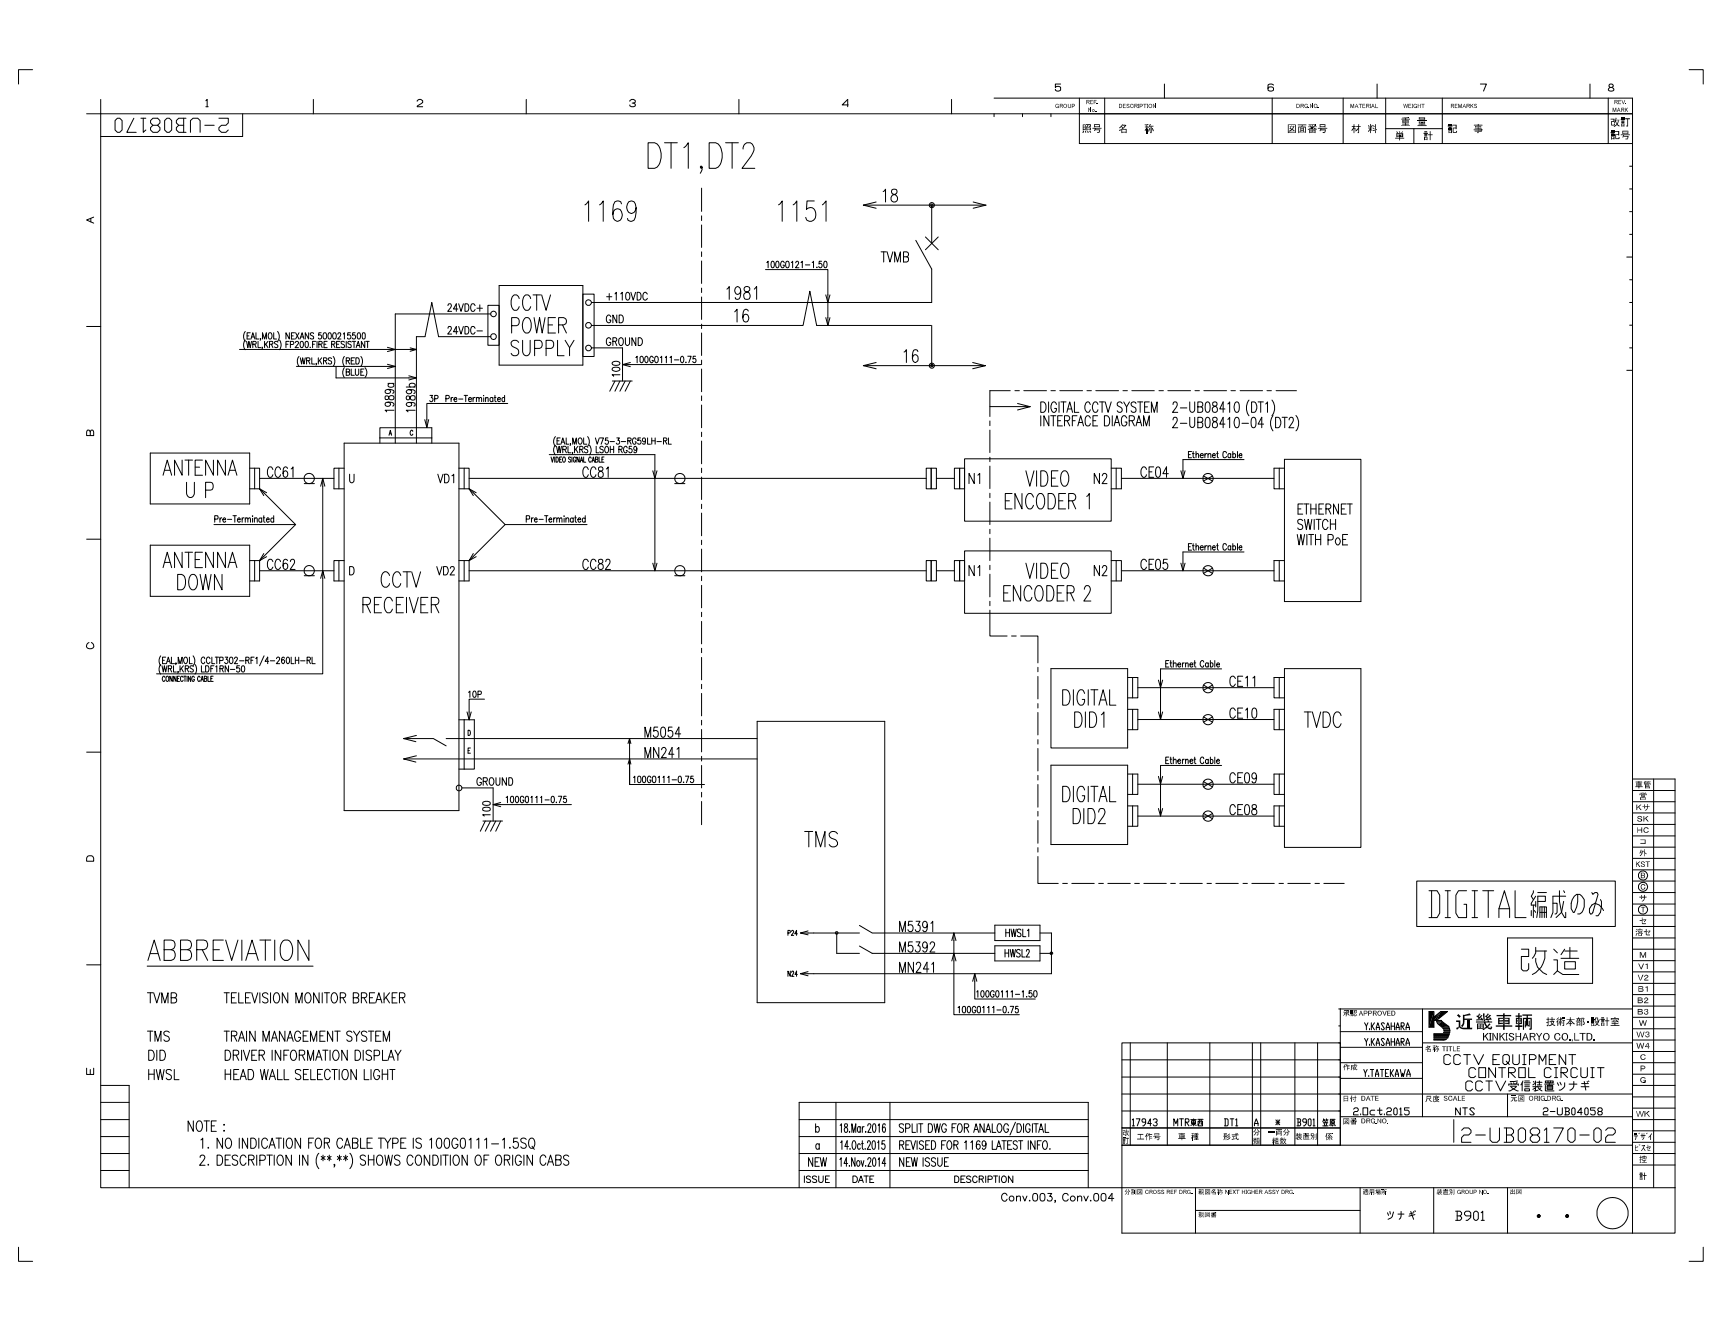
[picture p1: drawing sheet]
<svg xmlns="http://www.w3.org/2000/svg" width="279mm" height="216mm" viewBox="0 0 279 216" stroke-linecap="round" stroke-linejoin="round" font-family="sans-serif">
<defs><g id="words">
<text font-size="9.9" x="221" y="193.7">..</text>
<text font-size="9.2" x="223" y="193.7">..</text>
<text font-size="8.1" x="205.7" y="185.4">-=</text>
<text font-size="7.7" x="168.3" y="142.8">L________________</text>
<text font-size="6.9" x="259" y="199.3">0</text>
<text font-size="6.6" x="194.3" y="197.4">....</text>
<text font-size="6.5" x="231.8" y="148.9">DIGITAU~mO)JJ</text>
<text font-size="6.2" x="164" y="105.9">-7</text>
<text font-size="5.8" x="105" y="27.3">DT1 ,DT2</text>
<text font-size="5.2" x="154.2" y="154.7">1</text>
<text font-size="4.8" x="246.7" y="158.4">~2@</text>
<g font-size="4.7">
<text x="94.7" y="36">11 69</text>
<text x="126.1" y="36">1151</text>
<text x="30.1" y="80.4">u</text>
<text x="23.9" y="155.9">ABBREVIATION</text>
</g>
<text font-size="4.4" x="77.1" y="130.3">--;i</text>
<text font-size="4.3" x="22.7" y="21.4">rnoa:n-2</text>
<g font-size="3.8">
<text x="230.7" y="166.9">11&lt;;. i.!iffl]i[.ffi</text>
<text x="235.8" y="185.3">l2-LJB08170-02</text>
</g>
<text font-size="3.7" x="82.8" y="50.4">CCN</text>
<g font-size="3.6">
<text x="82.9" y="57.7">SUPPLY</text>
<text x="82.9" y="54.1">POWER</text>
<text x="26.3" y="77.1">ANTENNA</text>
<text x="160.4" y="78.7">I</text>
<text x="160.5" y="82.5">'</text>
<text x="163" y="82.5">ENCODER 1</text>
<text x="166.4" y="78.7">VIDEO</text>
<text x="26.3" y="92.1">ANTENNA</text>
<text x="28.6" y="95.8">DOWN</text>
<text x="61.7" y="94.7">CCTV</text>
<text x="166.4" y="93.6">VIDEO</text>
<text x="58.7" y="99.5">RECEIVER</text>
<text x="162.8" y="97.5">ENCODER 2</text>
<text x="172.3" y="114.5">DIGITAL</text>
<text x="174.3" y="118">DID1</text>
<text x="211.6" y="118">TVDC</text>
<text x="172.3" y="130.1">DIGITAL</text>
<text x="130.5" y="137.4">TMS</text>
<text x="174" y="133.7">DID2</text>
</g>
<g font-size="3.5">
<text x="33.2" y="80.4">p</text>
<text x="2.9" y="204.6">L</text>
</g>
<text font-size="3.4" x="273.9" y="13.7">7</text>
<text font-size="3.1" x="234.2" y="174.3">ccTc~JTQ~dEMcE1~tun</text>
<g font-size="3">
<text x="143.2" y="33.2">18</text>
<text x="119" y="52.3">16</text>
<text x="146.6" y="58.8">16</text>
</g>
<text font-size="2.8" x="176.1" y="17.6">i:·</text>
<text font-size="2.7" x="135.5" y="189.2">I</text>
<text font-size="2.6" x="94.3" y="77.6">.G.C8..1</text>
<g font-size="2.4">
<text x="142.9" y="41.8">lVMB</text>
<text x="190.1" y="69.3">2-UB08410-04 (DT2)</text>
<text x="190.1" y="66.9">2-UB08410 (DT1)</text>
<text x="157.1" y="78.7">N1</text>
<text x="177.4" y="78.7">N2</text>
<text x="210.5" y="83.5">ETHERNET</text>
<text x="210.4" y="88.5">WITH PoE</text>
<text x="210.5" y="85.9">SWITCH</text>
<text x="43.2" y="92.5">CC62</text>
<text x="94.5" y="92.5">CC82</text>
<text x="157.1" y="93.6">N1 :</text>
<text x="177.4" y="93.6">N2</text>
<text x="104.5" y="119.6">M5054</text>
<text x="104.5" y="122.9">MN241</text>
<text x="145.8" y="154.7">M5392</text>
<text x="145.8" y="157.8">MN241</text>
<text x="23.8" y="162.7">lVMB</text>
<text x="36.2" y="162.7">TELEVISION MONITOR BREAKER</text>
<text x="23.8" y="169">TMS</text>
<text x="24" y="172">DID</text>
<text x="36.2" y="169">TRAIN MANAGEMENT SYSTEM</text>
<text x="36.4" y="172">DRIVER INFORMATION DISPLAY</text>
<text x="24" y="175.2">HWSL</text>
<text x="36.4" y="175.2">HEAD WALL SELECTION LIGHT</text>
<text x="30.4" y="183.6">NOTE:</text>
<text x="32.2" y="189.1">2. DESCRIPTION IN (**,**) SHOWS CONDITION OF ORIGIN CABS</text>
<text x="32.5" y="186.3">1. NO INDICATION FOR CABLE TYPE IS 1OOG0111-1.5SQ</text>
</g>
<g font-size="2.3">
<text x="237.7" y="177">CCTV§t1•ilti![&quot;.!:ra'</text>
<text x="135.5" y="186.5">i</text>
</g>
<g font-size="2.2">
<text x="13.9" y="36.4">&lt;</text>
<text x="236.1" y="198">B901</text>
</g>
<g font-size="2.1">
<text x="175" y="21.8">,lil..</text>
<text x="234.8" y="21.6">Ii!</text>
<text x="239" y="21.6">•</text>
<text x="261.2" y="22.6">Ii!~</text>
<text x="261.2" y="20.6">ill&lt;IT</text>
<text x="77.3" y="127.4">GROUND</text>
<text x="250.7" y="166.9">!i:ffi,Slll·IIHl:l!</text>
<text x="265.9" y="166.9">w</text>
<text x="14" y="174.3">w</text>
<text x="136.2" y="183.7">18.Mar.2016</text>
<text x="145.8" y="183.7">SPLIT DWG FOR ANALOGLDIGITAL</text>
<text x="217.4" y="183">111•</text>
<text x="131.1" y="189.2">NEW</text>
<text x="132.3" y="186.5">a</text>
<text x="136.2" y="189.2">14,Nav,2014</text>
<text x="136.3" y="186.5">14.0ct.2015 I</text>
<text x="145.8" y="186.5">REVISED FOR 1169 LATEST INFO.</text>
<text x="145.9" y="189.2">NEW ISSUE</text>
</g>
<g font-size="2">
<text x="208.8" y="21.5">lilliiil!U!·</text>
<text x="71" y="78.4">VD1</text>
<text x="73" y="94">2</text>
</g>
<g font-size="1.9">
<text x="181.5" y="21.8">,g</text>
<text x="185.6" y="21.8">14&lt;</text>
<text x="225" y="197.9">'.Yt'f</text>
</g>
<g font-size="1.8">
<text x="171.2" y="14.8">5</text>
<text x="240.1" y="14.8">7</text>
<text x="240.5" y="169.1">KINKISHARYO CO..LTD.</text>
<text x="162.5" y="194.9">Conv.OO3, Conv.OO4</text>
</g>
<g font-size="1.7">
<text x="67.5" y="17.4">2</text>
<text x="102.1" y="17.4">3</text>
<text x="136.6" y="17.4">4</text>
<text x="205.6" y="14.8">6</text>
<text x="260.8" y="14.8">8</text>
<text x="103.1" y="58.8">100G0111-0.75</text>
<text x="13.9" y="70.7">m</text>
<text x="221.3" y="166.9">YKASAHARA</text>
<text x="221.3" y="169.1">Y,KASAHARA</text>
<text x="232.6" y="169.1">-</text>
<text x="234.2" y="179.3">8</text>
<text x="183.6" y="182.7">17943</text>
<text x="190.4" y="182.7">MTRJI!:~</text>
<text x="198.5" y="185.4">B:it</text>
<text x="198.6" y="183">DTl</text>
<text x="210" y="183">~901~ it!:</text>
<text x="265.9" y="191.4">It</text>
</g>
<g font-size="1.6">
<text x="124.3" y="43.4">100G0121-1.50</text>
<text x="39.7" y="56.5">'WRL KR</text>
<text x="46.3" y="56.5">FP200.FIRE RESISTANT</text>
<text x="56" y="60.9">BLUE'</text>
<text x="90.1" y="73.5">'WRLKR</text>
<text x="90.3" y="72.1">EAL,MOL</text>
<text x="96.5" y="72.1">V75-3-RG59LH-RL</text>
<text x="96.7" y="73.5">LSOH RG59</text>
<text x="34.7" y="84.7">Pre-Terminated</text>
<text x="85.3" y="84.7">Pre-Terminated</text>
<text x="13.9" y="105.3">0</text>
<text x="26" y="108.3">'~~il</text>
<text x="32.5" y="108.3">28H~~~~iF1/4-260LH-RL</text>
<text x="82" y="130.3">100G0111-0.75</text>
<text x="102.7" y="126.9">100G0111-0.75</text>
<text x="215" y="185.4">fl</text>
<text x="244.5" y="180.1">IS&amp;III ORla;~B04058</text>
<text x="130.4" y="191.9">ISSUE</text>
<text x="138.3" y="191.9">DATE</text>
<text x="154.8" y="191.9">DESCRIPTION</text>
</g>
<g font-size="1.5">
<text x="39.9" y="55">EAL,M0L</text>
<text x="46.3" y="55">NEXANS 5000215500</text>
<text x="48.6" y="59.1">WRL.!.KRS)</text>
<text x="55.4" y="59.1">{RED</text>
<text x="14" y="139.8">D</text>
</g>
<g font-size="1.3">
<text x="127.7" y="152.1">P24..,___.,--</text>
<text x="184.4" y="184.9">I.f'F-ij-</text>
<text x="191" y="184.9">• •</text>
<text x="206.9" y="183">ll&lt;</text>
<text x="220.8" y="183">DRQ.NO.</text>
</g>
<g font-size="1.2">
<text x="113.8" y="65">I</text>
<text x="113.8" y="70.9">I</text>
<text x="26.2" y="110.6">COONECTI~CNI.E</text>
<text x="168.3" y="109">I</text>
<text x="168.3" y="114.9">I</text>
<text x="168.3" y="120.7">I</text>
<text x="168.3" y="126.6">I</text>
<text x="168.3" y="132.4">I</text>
<text x="168.3" y="138.3">I</text>
</g>
<g font-size="1.1">
<text x="231.2" y="170.4">@l[liTTTLE</text>
<text x="217.9" y="178.6">Bi&lt;:t DATE</text>
</g>
<g font-size="1">
<text x="171.2" y="17.6">(IRQIP</text>
<text x="233" y="193.7">HlllGAOUPND.</text>
</g>
</g></defs>
<g fill="none" stroke="#000" stroke-width=".16">
<path d="M5.3 11.3h-2.3v2.3M16.3 16.1v2.4h-2.2M18.7 19.6l.4-.4h.3l.4 .4v1.5l-.4 .4h-.3l-.4-.4zM21.7 19.2l-1.1 2.3h1.5M33.4 16.3l.2-.2v1.2M39.4 18.5v3.6h-23.1M50.8 16.1v2.4M85.4 16.1v2.4M119.9 16.1v2.4M154.4 16.1v2.4M161.3 15.9h103.6v176.8M161.3 18.5v.4"/>
<path d="M165.9 18.5v.4M170.5 18.5v.4M175.1 15.9v7.4h89.8M179.2 15.9v7.4M188.9 13.6v2.3M206.4 15.9v7.4M217.9 15.9v7.4M223.4 13.6v2.3M224.8 15.9v7.4M234 15.9v7.4M258 13.6v2.3M260.9 15.9v7.4"/>
<path d="M264.9 18.5h-248.6v174.2h248.6M113.8 30.5v3.8M113.8 35v.8M113.8 36.5v3.6M140.1 33.3h19.9l-2.1 .5M142.2 32.8l-2.1 .5 2.1 .5M148.6 39l2.6 4.6v5.5h-55.2M150.2 38.4l2 2.1M151 33.2l.1-.1 .3 .1v.2l-.3 .1zM151.2 33.3v6.2M152.2 38.4l-2 2.1M157.9 32.8l2 .5"/>
<path d="M224.8 20.9h9.2M229.4 20.9v2.4M264.4 34.3h.5M264.4 38h.5M264.4 30.6h.5M264.4 27h.5M14.1 53h2.2M38.9 56.7h28.7M39.8 53.8a1.31 1.31 0 0 0 0 1.6M45.1 55.5l-.2-.1-.4 .1 .1 .3 .4 .2a.28 .28 0 0 1-.1 .4 .28 .28 0 0 1-.4-.1M45.3 55.2a1.25 1.25 0 0 1 0 1.5M48.1 59.4h16"/>
<path d="M54.5 59.4v1.9h13.1M58.5 57.8a1.25 1.25 0 0 1 0 1.6M62.9 56.3l1.2 .4-1.2 .3M62.9 59.1l1.2 .3-1.2 .4M66.5 56.4l1.1 .3-1.1 .3M72.7 53.3l.1-.3a.34 .34 0 0 1 .4 .1 .34 .34 0 0 1-.1 .5l-.5 .6h.7M72.7 49.6l.1-.3a.34 .34 0 0 1 .4 .2 .34 .34 0 0 1-.1 .4l-.5 .6h.7M74.3 53.8h-.7l.4-.8v1.2M74.3 50.1h-.7l.4-.8v1.2M74.4 53l.4 1.2 .4-1.2M74.4 49.3l.4 1.2 .4-1.2M75.4 53h.3a.71 .71 0 0 1 0 1.2h-.3z"/>
<path d="M75.4 49.3h.3a.71 .71 0 0 1 0 1.2h-.3zM77.1 53.3a.36 .36 0 0 0-.6-.3l-.1 .7a.37 .37 0 0 0 .2 .5 .37 .37 0 0 0 .5-.3M77.1 49.6a.36 .36 0 0 0-.6-.3l-.1 .4a.67 .67 0 0 0 .2 .8 .37 .37 0 0 0 .5-.3M77.4 53.7h.9M77.4 50h.9M77.9 49.4v1.1M79.2 49.5h1.8v6.5h-1.8zM79.6 54.6h-8.4l-1.1-5.5-1.1 5.5h-1.4v17.3M79.6 50.9h-15.5v21M81 46.3h13.6v12.9h-13.6zM94.6 47.7h1.8v10.1h-1.8zM96 52.8h34.3l1.1-5.6 1.1 5.6h18.6"/>
<path d="M96 56.4a.48 .48 0 0 0-.6-.4 .48 .48 0 0 0-.4 .5 .48 .48 0 0 0 .6 .4l.4-.5h5v5.4M98.4 48.1h.9M98.8 47.6v1.1M99.1 51.4l-.3-.3a.67 .67 0 0 0-.5 .6 .67 .67 0 0 0 .4 .7l.2-.1 .2-.2v-.2h-.3M99.1 55.1v-.2a.33 .33 0 0 0-.6 0l-.1 .6 .3 .5h.3l.1-.2v-.3h-.3M99.4 59.7l.5-.1a.55 .55 0 0 1 .7 .3 .76 .76 0 0 1-1.3 0zM99.4 58.8a.76 .76 0 0 1 1.2 .2 .82 .82 0 0 1-1.3 0zM99.4 55.4l.6-.1v-.4l-.1-.1h-.5v1.2M99.8 47.7l.2-.3v1.3M99.8 55.4l.3 .6M100.1 51.1v1.3l-.7-1.3v1.3M100.5 51.1a.67 .67 0 0 1 .7 .4 .67 .67 0 0 1-.2 .8l-.5 .1z"/>
<path d="M100.5 54.9a.37 .37 0 0 1 .4-.1 .37 .37 0 0 1 .2 .4v.6l-.3 .2a.67 .67 0 0 1-.3-1.1zM100.7 47.7l.3-.3v1.3M101 59.1h12.7M101.5 54.8v.9l.1 .3h.2l.3-.2 .1-1M101.6 47.5l.2-.1a.72 .72 0 0 1 0 1.3 .94 .94 0 0 1-.2-1.2zM102.3 58.8l-1.3 .3 1.3 .4M102.4 47.4l.3 1.3 .4-1.3M103.2 54.8v1.2l-.7-1.2v1.2M103.4 47.4a.67 .67 0 0 1 .6 .4 .67 .67 0 0 1-.2 .8l-.4 .1zM103.5 54.8a.64 .64 0 0 1 .7 .6 .64 .64 0 0 1-.7 .6zM105 47.7l-.2-.3a.66 .66 0 0 0-.5 .6 .66 .66 0 0 0 .5 .7l.2-.3M113.8 40.9v.7"/>
<path d="M113.8 42.3v3.7M113.8 46.7v.8M113.8 48.2v3.6M113.8 52.6v.7M113.8 54v3.7M113.8 58.4v.7M113.8 59.9v3.6M117.9 46.9l.4-.4v2.1M120.2 47.2a.51 .51 0 0 1-.8 .5 .7 .7 0 0 1 .3-1.2 .88 .88 0 0 1 .5 1.2l-.3 .8-.2 .1-.4-.1v-.2M120.8 46.6a.44 .44 0 0 0 .2 .7 .67 .67 0 0 1 .7 .5 .67 .67 0 0 1-.4 .8l-.5-.1-.1-.5a1.09 1.09 0 0 1 .8-.8l.2-.2-.1-.4-.3-.1zM122.4 46.9l.4-.4v2.1M124.2 43.7h10.1v9.1"/>
<path d="M134 47.8l.3 1.3 .4-1.3M134 51.5l.3 1.3 .4-1.3M140.1 59.3h19.8l-2.1 .5M142.2 58.8l-2.1 .5 2.1 .5M151 59.2l.1-.1 .3 .1v.2l-.3 .1zM151.2 52.8v6.5M157.8 58.8l2 .5M263.9 41.7h1M264.4 45.4h.5M264.4 49.1h.5M264.4 52.7h.5M264.4 56.4h.5"/>
<path d="M24.4 73.5h16.1v8.2h-16.1zM40.5 75.9h1.6v3.4M40.5 79.3h1.6M41.3 75.9v3.4M42.1 77.6h12.1M42.1 79.3l5.9 5.8M43.3 79.9l-1.2-.6 .7 1.1M44.3 76.2a.42 .42 0 0 0-.3-.4 .42 .42 0 0 0-.4 0 1.25 1.25 0 0 0 .1 1.6 .45 .45 0 0 0 .6-.4M45.5 76.2a.39 .39 0 0 0-.3-.4 .39 .39 0 0 0-.4 .1 1.1 1.1 0 0 0 .3 1.5l.2-.1 .2-.3M46.7 76a.33 .33 0 0 0-.6-.2l-.1 .3a1.73 1.73 0 0 0 .1 1.2 .5 .5 0 0 0 .6-.3 .5 .5 0 0 0-.3-.6 .43 .43 0 0 0-.5 .4M47.2 76.1l.3-.4v1.7M49.4 78.4h1.6"/>
<path d="M52 78.9l.4-1.3 .3 1.3M52.4 77.6v15l-.4 1.2M55 75.9v3.4M55.8 75.9h-1.6v3.4h1.6M55.8 71.9h18.7v59.6h-18.7zM56.7 76.9v1a.37 .37 0 0 0 .4 .4l.3-.2v-1.2M61.6 71h8.5M61.6 71v.9M61.6 71v-1.6h8.5v2.5M62.5 64.3v.5h.3l.2-.1a.43 .43 0 0 1 .5-.6 .43 .43 0 0 1 .3 .7l-.2 .1a.58 .58 0 0 1-.7-.6zM62.9 65.2l.4 .2a.42 .42 0 0 1-.3 .6 .42 .42 0 0 1-.5-.4v-.2a1.15 1.15 0 0 1 1.4 .1l-.1 .3-.1 .1M62.9 63.2l.4 .1a.42 .42 0 0 1-.3 .6 .42 .42 0 0 1-.5-.4v-.2a1.08 1.08 0 0 1 1.4 .2l-.2 .3"/>
<path d="M62.9 62.2h1M63.1 70.6l.2-.8 .2 .8M63.2 62.2l-.2 .4a.61 .61 0 0 0 .9 0l-.2-.4M63.2 70.4h.3M63.9 66.5h-1.4l.2 .3M65.9 62.8h1.5M66 64.3l-.1 .1 .1 .4h.4a.61 .61 0 0 1 .9-.5 .46 .46 0 0 1-.3 .6 .46 .46 0 0 1-.5-.5l-.2-.2zM66.3 61l1.3 .3-1.3 .3M66.4 65.3l.4 .1a.41 .41 0 0 1-.4 .6 .41 .41 0 0 1-.4-.6l.4-.1a.77 .77 0 0 1 1 .3l-.1 .2-.2 .1M66.4 63.2l.4 .2a.4 .4 0 0 1-.4 .5 .4 .4 0 0 1-.4-.5 1.08 1.08 0 0 1 1.4 .1l-.1 .3h-.2M66.6 62.8l-.2-.4a.6 .6 0 0 1 1 0l-.1 .3-.2 .1M67 70l-.2-.2-.3 .3 .2 .5 .3-.2"/>
<path d="M67.4 66.5h-1.5l.3 .3M68.9 68.1l.4 1.2 .3-1.2M69.8 64.1h.4l-.2 .4 .3 .2-.1 .3-.2 .2-.3-.2M70.5 64.7h.4l.1-.1v-.4l-.5-.1v1.1M72.3 64.7h.4l.2-.1-.1-.4-.5-.1v1.1M73.2 64.5v.7M73.5 64.5h-.2l-.1 .3M73.7 64.8h.4l-.1-.3a.29 .29 0 0 0-.3 .3 .29 .29 0 0 0 .4 .2M74.4 64.7h.7M74.5 75.9h1.6v3.4M74.5 79.3h1.6M75.3 64.1h.6"/>
<path d="M75.3 75.9v3.4M75.6 64.1v1.1M76 64.8h.5l-.2-.3a.32 .32 0 0 0-.3 .3 .32 .32 0 0 0 .4 .3l.1-.1M76.1 77.6h74.2M76.1 79.3l5.9 5.8M76.8 64.5v.7M77.1 64.5h-.2l-.1 .3M77.3 79.9l-1.2-.6 .7 1.1M77.3 64.7l.2-.2h.2v.7M77.3 64.5v.7M77.7 64.7l.2-.2h.2v.7M78.5 64.5v.7"/>
<path d="M78.5 64.1v.1zM78.8 64.7l.2-.2h.2v.7M78.8 64.5v.7M80 64.6l-.4-.1-.1 .2 .1 .4 .4-.1M80 64.5v.7M80.2 64.5h.3M80.3 64.1v.9l.2 .2M80.7 64.8h.5l-.1-.3a.31 .31 0 0 0-.4 .3 .31 .31 0 0 0 .4 .3l.1-.1M81.9 64.6l-.3-.1-.2 .2 .2 .4 .3-.1M81.9 64.1v1.1M82.4 65.4h-13.1v3.9M89.1 73.7h17.2v18.9"/>
<path d="M89.4 74.1l.2 .9 .2-.9M90 74.1v.9M90.1 70.8a1.15 1.15 0 0 0 0 1.6M90.2 74.1a.42 .42 0 0 1 .4 .4 .42 .42 0 0 1-.4 .5zM90.8 74.5h.2M91.1 74.1h-.3v.9h.3M91.4 74.2v-.1a.44 .44 0 0 1 .4 .4 .44 .44 0 0 1-.4 .5 .62 .62 0 0 1 0-.8zM92.6 74.3l-.1-.2-.2 .1-.1 .1 .4 .3v.2l-.1 .2-.3-.2M92.8 74.1v.9M93.4 74.3l-.1-.2a.47 .47 0 0 0 0 .9l.1-.2v-.2h-.1M94 74.1v.9l-.4-.9v.9M94.1 75l.3-.9 .2 .9"/>
<path d="M94.2 74.7h.3M94.7 74.1v.9h.3M95.4 72.6l-.2-.2h-.2l-.2 .2 .1 .2 .4 .2 .1 .2-.1 .2h-.3l-.2-.1M95.6 72.2a1.2 1.2 0 0 1 0 1.6M95.9 74.3l-.1-.2a.44 .44 0 0 0-.3 .4 .44 .44 0 0 0 .3 .5l.1-.2M96.1 75l.2-.9 .2 .9M96.1 74.7h.3M96.6 74.5h.3l.1-.3-.4-.1v.9h.3l.1-.2-.1-.3M97.2 74.1v.9h.3M97.7 74.5h.2M98 74.1h-.3v.9M99.4 61.8h3.2"/>
<path d="M99.8 61.8l-.9 1.7M100.6 61.8l-.8 1.7M100.6 60.8h-1.3l.3 .2M101.4 61.8l-.8 1.7M102.3 61.8l-.9 1.7M105.9 76.4l.4 1.2 .3-1.2M109.5 78.4h1.6M113.8 65.7v3.7M113.8 71.5v3.7M113.8 75.9v.8M113.8 77.4v3.6M150.3 75.9h.8v3.4h-.8z"/>
<path d="M151.1 75.9h.8v3.4h-.8zM151.9 77.6h3M154.9 75.9h.8v3.4h-.8zM155.7 75.9h.8v3.4h-.8zM156.5 74.4h23.8v10.1h-23.8zM160.6 66h6.6l-2.1 .5M160.6 68.3v.7M160.6 69.8v3.6M160.6 74.2v.7M163.9 63.4h-3.3v4.2M164.7 63.4h.7M165.1 65.4l2 .6"/>
<path d="M166.1 63.4h3.7M168.9 67.4v1.7M168.9 65.2a.87 .87 0 0 1 .8 .5 .87 .87 0 0 1-.1 .9l-.3 .3h-.4zM170.1 65.2v1.7M170.2 67.4v1.7l-.8-1.7v1.7M170.5 67.4h.8M170.5 63.4h.7M170.9 67.4v1.7M171.4 65.6a.4 .4 0 0 0-.4-.4 .4 .4 0 0 0-.4 .4l-.1 .2 .1 .7a.43 .43 0 0 0 .5 .4 .43 .43 0 0 0 .3-.6h-.3M171.6 68.2h.5M171.8 65.2v1.7M172 63.4h3.6"/>
<path d="M172.1 65.2h.9M172.4 67.4h-.8v1.7h.8M172.6 65.2v1.7M172.7 68.2h.7l.2-.3-.2-.4-.7-.1v1.7M173.1 66.9l.5-1.7 .4 1.7M173.1 68.2l.5 .9M173.3 66.3h.6M174 68.2h.5M174.3 65.2v1.7h.7M174.8 67.4h-.8v1.7M174.9 69.1l.4-1.7 .5 1.7M175 68.5h.6"/>
<path d="M176.4 63.4h.7M176.9 67.8a.4 .4 0 0 0-.4-.4 .4 .4 0 0 0-.4 .4v.7a.48 .48 0 0 0 .1 .5 .48 .48 0 0 0 .5 0l.2-.3M176.9 65.6a.39 .39 0 0 0-.3-.4 .39 .39 0 0 0-.4 .2 1.08 1.08 0 0 0 .2 1.5l.3-.1 .2-.3M177.3 68.2h.5M177.8 63.4h3.7M178.1 67.4h-.8v1.7h.8M178.1 65.6a.4 .4 0 0 0-.4-.4 .4 .4 0 0 0-.4 .4l-.1 .2 .1 .7a.4 .4 0 0 0 .4 .4 .4 .4 0 0 0 .4-.4M178.4 65.2h.8M178.8 65.2v1.7M179.2 67.4h.4a.99 .99 0 0 1 0 1.7h-.4zM179.3 65.2l.5 1.7 .5-1.7M180.3 75.9h1.6v3.4h-1.6"/>
<path d="M180.5 67.4v1.7M180.8 69.1l.4-1.7 .5 1.7M180.9 68.5h.6M181.1 75.9v3.4M181.9 77.6h24.8M182.1 65.4a.4 .4 0 0 0-.7-.2 .4 .4 0 0 0 .1 .7l.4 .2a.43 .43 0 0 1 .1 .7 .43 .43 0 0 1-.7-.2M182.2 63.4h.7M182.3 65.2l.5 .8v.9M182.8 67.8a.45 .45 0 0 0-.6-.3 1.2 1.2 0 0 0 .1 1.6 .47 .47 0 0 0 .5-.2 .47 .47 0 0 0 0-.4h-.3M183.2 68.2h.6a.42 .42 0 0 0 .3-.4 .42 .42 0 0 0-.3-.4h-.6v1.7M183.3 65.2l-.5 .8M183.6 68.2l.5 .9"/>
<path d="M183.6 63.4h3.7M184.3 69.1l.5-1.7 .5 1.7M184.3 65.4l-.3-.2h-.3l-.2 .4a.89 .89 0 0 0 .7 .6 .44 .44 0 0 1 0 .7 .44 .44 0 0 1-.7-.3M184.5 68.5h.6M184.6 65.2h.8M185 65.2v1.7M185.5 69.1v-1.7l.5 1.7 .5-1.7v1.7M185.7 66h.5M186 76.2a.4 .4 0 0 0-.2-.4 .4 .4 0 0 0-.4 0 1.19 1.19 0 0 0 .1 1.6 .45 .45 0 0 0 .5-.4M186.4 76.5h.5M186.5 65.2h-.8v1.7h.8M186.8 66.9v-1.7l.5 1.7 .4-1.7v1.7"/>
<path d="M187.2 75.7h-.8v1.7h.8M187.7 75.8l.3-.1a1.21 1.21 0 0 1 0 1.7h-.2a1.38 1.38 0 0 1-.1-1.6zM188 63.4h.8M189.5 63.4h3.7M189.6 76.8h-.9l.6-1.1v1.7M191.6 76.4l.3 1.2 .4-1.2M192.8 73.7h.3M193.3 73.2h-.5v1.1h.5M193.5 73.6h.3M193.6 73.2v.9l.2 .2M193.9 63.4h.7M194.1 73.8l.1-.2h.2l.1 .7"/>
<path d="M194.1 73.2v1.1M194.7 73.9h.5v-.2a.3 .3 0 0 0-.4 0 .3 .3 0 0 0 0 .4 .3 .3 0 0 0 .4 0M195.3 77.2l1.4 .8M195.3 63.4h3.7M195.5 73.6v.7M195.8 73.6h-.2l-.1 .3M196 73.8l.2-.2h.2l.1 .7M196 73.6v.7M196.7 77.2l-1.4 .8M196.7 73.9h.5l-.1-.3a.29 .29 0 0 0-.4 .3 .29 .29 0 0 0 .5 .2M197.4 73.6h.3M197.5 73.2v.9l.2 .2"/>
<path d="M199 73.5a.3 .3 0 0 0-.4-.3 .3 .3 0 0 0-.2 .4l.1 .6 .3 .1 .2-.3M199.7 73.7l-.3-.1-.2 .2 .2 .4 .3-.1M199.7 73.6v.7M199.7 63.4h.7M200 73.7l.4-.1 .1 .2-.1 .4-.4-.1M200 73.2v1.1M200.8 73.2v1.1M201 73.9h.5l-.1-.3a.29 .29 0 0 0-.4 .3 .29 .29 0 0 0 .5 .2M201.2 63.4h3.7M201.8 74.5h-9.9v3.1M205.6 63.4h.7M207.1 63.4h3.3"/>
<path d="M207.6 75.9v3.4M208.4 74.5h12.4v23.1h-12.4zM208.4 75.9h-1.7v3.4h1.7M263.9 60.1h1M14.1 87.5h2.2M24.4 88.4h16.1v8.3h-16.1zM34.7 85.1h13.3M40.5 90.9h1.6v3.3h-1.6M41.3 90.9v3.3M42.1 92.6h12.1M42.8 89.8l-.7 1.1 1.2-.6M48 85.1l-5.9 5.8"/>
<path d="M49.4 93.4h1.6M52.7 93.8l-.3-1.2v16.7h-27M55 90.9v3.3M55.8 90.9h-1.6v3.3h1.6M56.7 91.9a.7 .7 0 0 1 .8 .4 .7 .7 0 0 1-.3 .9l-.5 .1zM70.9 91.9l.4 1.4 .4-1.4M72 91.9h.3a.71 .71 0 0 1 .4 .8 .71 .71 0 0 1-.7 .6zM74.5 90.9h1.6v3.3h-1.6M75.3 90.9v3.3M76.1 92.6h74.2M76.8 89.8l-.7 1.1 1.2-.6M82 85.1l-5.9 5.8"/>
<path d="M82 85.1h13.3M105.9 91.4l.4 1.2 .3-1.2M109.5 93.4h1.6M113.8 81.8v.7M113.8 83.2v3.7M113.8 87.6v.7M113.8 89.1v3.7M113.8 93.5v.7M113.8 95v3.6M113.8 99.3v.7M150.3 90.9h.8v3.3h-.8zM151.1 90.9h.8v3.3h-.8z"/>
<path d="M151.9 92.6h3M154.9 90.9h.8v3.3h-.8zM155.7 90.9h.8v3.3h-.8zM156.5 89.4h23.8v10.1h-23.8zM160.6 81.4v3.7M160.6 85.9v.7M160.6 87.3v3.6M160.6 93.1v3.7M160.6 97.5v.8M160.6 99v4.2h2.8M180.3 90.9h1.6v3.3h-1.6M181.1 90.9v3.3"/>
<path d="M181.9 92.6h24.8M186 91.1a.4 .4 0 0 0-.6-.3 1.14 1.14 0 0 0 .1 1.6 .45 .45 0 0 0 .5-.4M186.4 91.5h.5M187.2 90.7h-.8v1.7h.8M187.7 90.8l.3-.1a1.16 1.16 0 0 1 0 1.7h-.2a1.32 1.32 0 0 1-.1-1.6zM189.4 90.7h-.6l-.1 .7a.52 .52 0 0 1 .8 .3 .52 .52 0 0 1-.5 .7l-.3-.3M191.6 91.4l.3 1.2 .4-1.2M192.8 88.7h.3M193.3 88.2h-.5v1h.5M193.5 88.5h.3M193.6 88.2v.8l.2 .2M194.1 88.7l.1-.2 .2 .1 .1 .6"/>
<path d="M194.1 88.2v1M194.7 88.8h.5v-.2a.29 .29 0 0 0-.4 .1 .29 .29 0 0 0 0 .4 .29 .29 0 0 0 .4 0M195.3 92.2l1.4 .8M195.5 88.5v.7M195.8 88.5l-.2 .1-.1 .2M196 88.7l.2-.2 .2 .1 .1 .6M196 88.5v.7M196.7 92.2l-1.4 .8M196.7 88.8h.5l-.1-.2a.34 .34 0 0 0-.4 .3 .34 .34 0 0 0 .4 .3l.1-.1M197.4 88.5h.3M197.5 88.2v.8l.2 .2M199 88.4a.3 .3 0 0 0-.4-.2 .3 .3 0 0 0-.2 .4v.2a.31 .31 0 0 0 .2 .4 .31 .31 0 0 0 .4-.2"/>
<path d="M199.7 88.7l-.3-.2-.2 .2 .2 .5 .3-.1M199.7 88.5v.7M200 88.7l.1-.1 .3-.1 .1 .2-.1 .5-.4-.1M200 88.2v1M200.8 88.2v1M201 88.8h.5l-.1-.2a.34 .34 0 0 0-.4 .3 .34 .34 0 0 0 .4 .3l.1-.1M201.8 89.5h-9.9v3.1M207.6 90.9v3.3M208.4 90.9h-1.7v3.3h1.7M26.1 107.8a1.25 1.25 0 0 0 0 1.5M26.1 106.4a1.31 1.31 0 0 0 0 1.6M26.3 108l.2 1 .2-1 .2 1 .2-1"/>
<path d="M27.3 108.5l.5-.1v-.4h-.5v1M27.6 108.5l.3 .5M28.2 108v1h.4M28.9 109l-.1 .2M29.2 108v1M29.4 108.4l.4 .6M30.1 108.5l.4-.1 .1-.3-.5-.1v1M30.3 108.5l.3 .5M31.3 106.4a1.26 1.26 0 0 1 0 1.6M31.4 108.1l-.2-.1-.4 .1 .1 .2 .4 .3 .1 .3-.2 .1-.4-.1M31.6 107.8a1.25 1.25 0 0 1 0 1.5M32.7 108v1h.5"/>
<path d="M33.4 108h.3a.62 .62 0 0 1 0 1h-.3zM34.7 108h-.5v1M35 108.2l.2-.2v1M35.7 108.5l.5-.1v-.4h-.5v1M36 108.5l.2 .5M37.1 108v1l-.6-1v1M38.9 108h-.5v.4l.3-.1 .2 .2-.1 .4-.1 .1-.3-.2M39.3 108h.1a.58 .58 0 0 1 0 1 .71 .71 0 0 1-.1-1zM42.8 106.4l-.7 1.6M65.5 119.8h4.8l2.1 1.2M67.6 119.3l-2.1 .5 2 .5M74.5 116.8h2.5v8h-1.7"/>
<path d="M75.3 116.8v8M75.8 115.5l.3 1.3 .4-1.3M75.9 118.4a.42 .42 0 0 1 .4 .5 .42 .42 0 0 1-.4 .4zM76 112.3l.2-.2v1M76.8 112.1h.2a.58 .58 0 0 1 0 1 .71 .71 0 0 1-.2-1zM77.6 112.6h.4l.1-.2-.1-.3h-.4v1M78.6 113.4h-2.5v3.4M102.2 119.8v7.5h12.1M113.8 100.8v3.6M113.8 105.2v.7M113.8 106.6v3.7M113.8 111v.7"/>
<path d="M113.8 112.5v3.6M113.8 116.8v.8M113.8 118.3v3.7M122.9 117h20.7v45.6h-20.7zM122.9 119.8h-50.5M168.4 109.7v3.7M168.4 115.6v3.6M170.5 108.5h12.5v12.8h-12.5zM183 115.1h1.6v3.3h-1.6M183 109.9h1.6v3.3h-1.6M183.8 109.9v3.3M183.8 115.1v3.3"/>
<path d="M184.6 116.7h22.1M184.6 111.5h22.1M188 110.3l.3 1.2 .3-1.2M188 115.5l.3 1.2 .3-1.2M189.1 107.7h.4M189.7 107.1h-.6v1.1h.6M189.8 107.5h.3M189.9 107.1v.9l.1 .2h.2M190.4 107.7l.2-.2 .2 .1v.6M190.4 107.1v1.1M191.1 107.8h.5l-.1-.2a.31 .31 0 0 0-.4 .3 .31 .31 0 0 0 .4 .3l.1-.2M191.9 107.5v.7"/>
<path d="M192.2 107.5l-.3 .2v.1M192.4 107.7l.2-.2 .1 .1 .1 .6M192.4 107.5v.7M193.1 107.8h.4v-.2a.31 .31 0 0 0-.4 .3 .31 .31 0 0 0 .4 .3v-.2M193.7 107.5h.3M193.8 107.1v.9l.1 .2h.2M195.3 111.1l1.4 .9M195.3 116.3l1.4 .8M195.3 107.4a.31 .31 0 0 0-.4-.2 .31 .31 0 0 0-.2 .4l.1 .5 .2 .1h.2l.1-.3M196 107.7l-.3-.2-.1 .2 .1 .5h.3v-.2M196 107.5v.7M196.4 107.7l.3-.2 .1 .2-.1 .5h-.3v-.2"/>
<path d="M196.4 107.1v1.1M196.7 111.1l-1.4 .9M196.7 116.3l-1.4 .8M197.1 107.1v1.1M197.4 107.8h.5l-.1-.2a.31 .31 0 0 0-.4 .3 .31 .31 0 0 0 .4 .3l.1-.2M198.2 108.5h-9.9v8.2M200.4 115.2a.45 .45 0 0 0-.6-.3 1.2 1.2 0 0 0 .1 1.6 .52 .52 0 0 0 .5-.4M200.4 110.1a.45 .45 0 0 0-.6-.3 1.2 1.2 0 0 0 .1 1.5 .52 .52 0 0 0 .5-.3M200.8 115.7h.5M200.8 110.5h.5M201.6 114.9h-.8v1.6h.8M201.6 109.7h-.8v1.6h.8"/>
<path d="M202.1 115.2l.3-.3v1.6M202.1 110l.3-.3v1.6M203.3 114.9h.3a1.16 1.16 0 0 1 0 1.6h-.1a1.3 1.3 0 0 1-.2-1.6zM203.3 110l.3-.3v1.6M207.6 109.9v3.3M207.6 115.1v3.3M208.4 115.1h-1.7v3.3h1.7M208.4 109.9h-1.7v3.3h1.7M208.4 108.5h12.4v29h-12.4zM14.1 122h2.2M65.5 123.1h57.4M67.6 122.6l-2.1 .5 2 .5"/>
<path d="M74.5 124.8h.8M74.9 127.8h5.1v5.4M75.9 121.8h.3M76.3 121.3h-.4v.9h.4M78.4 133.2h3.1M78.7 133.2l-.8 1.6M79.6 133.2l-.9 1.6M80.4 133.2l-.8 1.6M81.2 133.2l-.8 1.6M81.2 130.5h11.5M101.9 120.6l.3-.8 .2 .8M101.9 124l.3-.9 .2 .9"/>
<path d="M102.2 123.1v4.2v-3M113.8 122.7v.7M113.8 124.2v3.6M113.8 128.5v.8M113.8 130v3.8M168.4 121.4v3.7M168.4 127.3v3.6M168.4 133.1v3.7M170.5 124.1h12.5v12.9h-12.5zM183 130.7h1.6v3.3h-1.6M183 125.6h1.6v3.3h-1.6M183.8 125.6v3.3"/>
<path d="M183.8 130.7v3.3M184.6 132.4h22.1M184.6 127.2h22.1M188 125.9l.3 1.3 .3-1.3M188 131.1l.3 1.3 .3-1.3M189.1 123.3h.4M189.7 122.8h-.6v1.1h.6M189.8 123.1h.3M189.9 122.8v.9l.1 .1 .2 .1M190.4 123.4l.2-.3 .2 .1v.7M190.4 122.8v1.1M191.1 123.4h.5l-.1-.1a.32 .32 0 0 0-.4 .1 .32 .32 0 0 0 .1 .4l.2 .1 .2-.2"/>
<path d="M191.9 123.1v.8M192.2 123.1l-.3 .3M192.4 123.4l.2-.3 .1 .1 .1 .7M192.4 123.1v.8M193.1 123.4h.4a.24 .24 0 0 0-.2-.3 .24 .24 0 0 0-.2 .3l.1 .4 .2 .1 .1-.2M193.7 123.1h.3M193.8 122.8v.9l.1 .1 .2 .1M195.3 126.8l1.4 .8M195.3 132l1.4 .8M195.3 123.1a.31 .31 0 0 0-.4-.3 .31 .31 0 0 0-.2 .4l.1 .5 .2 .2 .2-.1 .1-.2M196 123.3l-.3-.1-.1 .2 .1 .4h.3v-.1M196 123.1v.8"/>
<path d="M196.4 123.3l.3-.1 .1 .4-.1 .2h-.3v-.1M196.4 122.8v1.1M196.7 126.8l-1.4 .8M196.7 132l-1.4 .8M197.1 122.8v1.1M197.4 123.4h.5l-.2-.3a.34 .34 0 0 0-.3 .4 .34 .34 0 0 0 .4 .3l.1-.1M198.2 124.2h-9.9v8.2M200.4 130.9a.45 .45 0 0 0-.6-.3 1.2 1.2 0 0 0 .1 1.6 .52 .52 0 0 0 .5-.4M200.4 125.7a.45 .45 0 0 0-.6-.3 1.2 1.2 0 0 0 .1 1.6 .52 .52 0 0 0 .5-.4M200.8 131.3h.5M200.8 126.1h.5M201.6 130.5h-.8v1.7h.8"/>
<path d="M201.6 125.3h-.8v1.7h.8M202.1 130.6l.3-.1a1.13 1.13 0 0 1 0 1.7h-.1a1.32 1.32 0 0 1-.2-1.6zM202.1 125.4l.3-.1a1.15 1.15 0 0 1 0 1.7h-.1a1.32 1.32 0 0 1-.2-1.6zM203.2 130.6v.3l.1 .2a.51 .51 0 0 1 .6 .5 .51 .51 0 0 1-.5 .6l-.2-.1-.1-.4a.86 .86 0 0 1 .7-.6l.1-.2-.1-.3-.2-.1zM203.9 125.9a.43 .43 0 0 1-.4 .5 .54 .54 0 0 1-.4-.6 .54 .54 0 0 1 .4-.5 .89 .89 0 0 1 .3 1.4l-.1 .2-.2 .1-.3-.1v-.2M207.6 125.6v3.3M207.6 130.7v3.3M208.4 130.7h-1.7v3.3h1.7M208.4 125.6h-1.7v3.3h1.7M264.9 133.7h6.9M264.9 135.6h6.9M264.9 137.4h6.9"/>
<path d="M264.9 139.2h6.9M264.9 126.4h6.9v66.3M264.9 128.2h6.9M264.9 130h6.9M264.9 131.9h6.9M268.3 126.4v66.3M14.1 156.5h2.2M23.9 156.7h26.9M128.2 157.5v.9l-.4-.9v.9M128.4 157.7a.17 .17 0 0 1 .2-.2 .17 .17 0 0 1 .2 .2l-.4 .7h.4M129.4 158.1h-.4l.2-.6v.9M131.1 157.6l-1.2 .3 1.2 .4"/>
<path d="M132 151.3h7.4M135.8 151.3v3.3h3.6M139.4 150.1l2.1 1.2h19.9M139.4 153.5l2.1 1.1h19.9M146 151.1v-1.7l.4 1.7 .5-1.7v1.7M148 149.4h-.6v.8l.4-.2a.61 .61 0 0 1 .4 .6 .61 .61 0 0 1-.5 .5l-.3-.1-.1-.2M148.6 149.4h.7l-.4 .7h.2a.52 .52 0 0 1 .2 .7 .52 .52 0 0 1-.8 .2v-.2M150.5 150a.39 .39 0 0 1-.2 .4 .39 .39 0 0 1-.4 0 .5 .5 0 0 1-.2-.6 .5 .5 0 0 1 .6-.3 1.38 1.38 0 0 1-.2 1.6l-.3-.1-.1-.1M151 149.8l.3-.4v1.7M154.8 155.9v8.7h10.6M157.8 159.2l.4-1.3 .3 1.3M158.2 157.9v4.2h9.8"/>
<path d="M161.4 150.1h7.3v2.5h-7.3zM161.4 153.4h7.3v2.5h-7.3zM163.1 154v1.2M163.1 154.6h.6M163.2 150.7v1.2M163.2 151.3h.6M163.7 154v1.2M163.8 150.7v1.2M163.9 154l.2 1.2 .2-1.2 .2 1.2 .3-1.2M164 150.7l.3 1.2 .2-1.2 .2 1.2 .2-1.2M165.5 154.2l-.2-.2-.3 .1-.1 .2 .1 .2a.5 .5 0 0 1 .4 .7h-.3l-.2-.1M165.7 150.9l-.1-.2h-.3a.3 .3 0 0 0-.2 .3 .3 .3 0 0 0 .1 .3h.3a.32 .32 0 0 1 .1 .6 .32 .32 0 0 1-.5-.1"/>
<path d="M165.8 154v1.2h.5M165.9 150.7v1.2h.6M166.5 154.3l.2-.3 .2 .1 .1 .2-.5 .9h.5M166.7 151l.2-.3v1.2M168.7 151.3h1.9v6.6h-40.7M168.7 154.6h1.9M170.4 154.5l.1-.1 .3 .2-.3 .2zM229.9 142.9h32.2v7.4h-32.2zM244.6 152.1h13.8v7.4h-13.8zM264.9 152.1h6.9M264.9 159.5h6.9M264.9 141.1h6.9"/>
<path d="M264.9 142.9h6.9M264.9 144.8h6.9M264.9 146.6h6.9M264.9 148.5h6.9M264.9 150.3h6.9M264.9 154h6.9M264.9 155.8h6.9M264.9 157.6h6.9M16.3 178.8h4.7M16.3 176.1h4.7v16.6M135.6 178.8v13.9M144.4 178.8v13.9"/>
<path d="M155.4 163.4l.3-.2v1.1M156.3 163.3l.2-.1a.74 .74 0 0 1 0 1.1h-.2l-.1-.2-.1-.4zM157.1 163.3l.1-.1a.62 .62 0 0 1 0 1.1h-.1l-.2-.5zM158.3 163.5l-.1-.2-.2-.1a.58 .58 0 0 0-.3 .6 .58 .58 0 0 0 .4 .5l.2-.3v-.1h-.2M158.5 160.9l.2-.2v1.1M158.7 163.3l.2-.1a.74 .74 0 0 1 0 1.1h-.2l-.1-.2-.1-.4zM159.3 160.7h.1a.62 .62 0 0 1 0 1.1l-.2-.3-.1-.2zM159.4 163.4l.2-.2v1.1M160.1 160.7h.1a.62 .62 0 0 1-.1 1.1l-.2-.5zM160.2 163.4l.2-.2v1.1M161 163.4l.2-.2v1.1M161.3 161l-.1-.3h-.2a.56 .56 0 0 0-.3 .6 .56 .56 0 0 0 .4 .5l.2-.2v-.3h-.2"/>
<path d="M161.7 160.7h.1a.62 .62 0 0 1 0 1.1l-.2-.3-.1-.2zM161.8 163.8h.6M162.5 160.9l.1-.2v1.1M162.9 163.3l.1-.1a.62 .62 0 0 1 0 1.1h-.1l-.2-.5zM163.2 160.9l.2-.2v1.1M163.6 164.2v.1zM163.9 163.2h.6l-.4 1.1M164 160.9l.3-.2v1.1M164.8 161.3h.6M165.2 163.2h-.4v.5a.34 .34 0 0 1 .5 .1 .34 .34 0 0 1-.3 .5h-.2l-.1-.2M165.9 160.9l.1-.2v1.1M166.5 161.7l.1 .1z"/>
<path d="M167.4 160.7h-.4v.5l.3-.1 .1 .1v.4l-.2 .1-.3-.2M167.8 160.7h.2a.62 .62 0 0 1-.1 1.1 .94 .94 0 0 1-.1-1.1zM182 169.2h35.5v13.8h-35.5zM182 177.5h82.9M182 174.7h35.5M182 171.9h35.5M183.4 169.2v16.6M189.4 169.2v16.6M196.3 169.2v16.6M203.2 169.2v16.6M204.6 169.2v13.8M210.1 169.2v13.8"/>
<path d="M213.8 169.2v16.6M217.2 166.4h.3M217.2 169.2h.3M217.5 163.7v22.1h-35.5v-2.8h35.5M217.5 172.4h13.3M217.5 167.3h13.3M217.5 169.9h13.3M217.5 174.9h13.3M218.8 163.9h.1M219.6 179.9l.2-.2h.4l.2 .4-.2 .2h-.4l-.2 .2v.3h.8M221.1 179.7h.8v1.1h-.8zM221.3 173.5l.2 .6v.5"/>
<path d="M221.8 173.5l-.3 .6M222.1 174.5v.1M222.3 173.5h.6M222.6 173.5v1.1M223.2 174.6v-.4l.2-.7 .3 .7v.4M223.2 174.2h.5M223.9 179.7v1l.1 .1 .2-.1M224 173.5h.5M224.2 173.5v1.1M224.8 174.1h.2M225 179.9l.2-.2h.4l.2 .4-.2 .2h-.4l-.2 .2v.3h.8M225.3 173.5h-.5v1.1h.5"/>
<path d="M225.6 173.5v1.1M225.7 174.1l.4 .5M226.1 173.5l-.4 .6h-.1M226.4 179.7h.1l.2 .2v.8l-.2 .1-.4-.1v-.8zM226.4 174.6v-.4l.3-.7 .2 .7v.4M226.4 174.2h.5M227.1 179.9l.2-.2v1.1M227.2 173.5l.3 1.1 .1-.5 .1 .5 .3-1.1M228.3 174.6v-.4l.2-.7 .3 .7v.4M228.3 174.2h.5M228.6 179.7h-.7v.4h.5l.2 .2v.4l-.2 .1h-.4l-.1-.1M230.8 163.7v17.4"/>
<path d="M230.8 169.2h34.1M236.9 179.7v1.1l-.7-1.1v1.1M237.3 179.7h.8M237.7 179.7v1.1M239.2 179.9l-.1-.2h-.4l-.2 .2 .7 .8-.1 .1h-.4l-.2-.1M244.6 177.5v3.6M264.9 179.7h6.9M264.9 161.3h6.9M264.9 163.2h6.9M264.9 165h6.9M264.9 166.9h6.9M264.9 168.7h6.9"/>
<path d="M264.9 170.6h6.9M264.9 172.4h6.9M264.9 174.2h6.9M264.9 176.1h6.9M264.9 177.9h6.9M264.9 163.7h-47.7M16.3 189.9h4.7M16.3 187.1h4.7M16.3 184.4h4.7M16.3 181.6h4.7M129.7 189.9h46.9M129.7 187.1h46.9"/>
<path d="M129.7 184.4h46.9M129.7 181.6h46.9M129.7 192.7v-13.9h46.9v13.9M132.3 182.9l.4-.2a.61 .61 0 0 1 0 1l-.4-.2M132.3 182.3v1.4M182 180.2h35.5M194 192.7v7.3M194 196.3h26.7M217.5 181.1h47.4M220.7 192.7v7.3M220.8 180.7v.1M223.1 180.1h-.6l-.2 .2v.4l.2 .1h.6"/>
<path d="M223.5 180.1h.7M224.6 180.7v.1M227.1 180.8h.4M232.6 192.7v7.3M244.6 192.7v7.3M249.6 197l-.2 .2M249.7 197l-.3 .3M249.8 197.1l-.3 .3M249.9 197.4h-.1M249.9 197.1l-.3 .3M249.9 197.2l-.2 .3M249.9 197.2l-.3 .3"/>
<path d="M254.2 197l-.1 .1M254.3 197l-.3 .3M254.3 197l-.2 .3M254.4 197.1l-.3 .3M254.5 197.1l-.3 .3M254.5 197.2l-.2 .3M254.5 197.3l-.2 .2M264.9 185.8h-82.9v14.2h89.8v-7.3M264.9 187.1h6.9M264.9 181.6h6.9M264.9 183.4h6.9M264.9 185.3h6.9"/>
<path d="M264.9 189h6.9M264.9 192.7h6.9M276.4 202.3v2.3h-2.3"/>
<circle cx="151.2" cy="33.3" r=".41"/>
<circle cx="80" cy="54.6" r=".47"/>
<circle cx="80.1" cy="50.9" r=".45"/>
<circle cx="95.5" cy="52.8" r=".47"/>
<circle cx="95.5" cy="49.1" r=".47"/>
<circle cx="151.2" cy="59.3" r=".41"/>
<circle cx="50.2" cy="77.6" r=".84"/>
<circle cx="110.3" cy="77.6" r=".82"/>
<circle cx="196" cy="77.6" r=".84"/>
<circle cx="50.2" cy="92.6" r=".84"/>
<circle cx="110.3" cy="92.6" r=".82"/>
<circle cx="196" cy="92.6" r=".84"/>
<circle cx="196" cy="111.6" r=".84"/>
<circle cx="196" cy="116.7" r=".83"/>
<circle cx="74.5" cy="127.8" r=".46"/>
<circle cx="196" cy="132.4" r=".84"/>
<circle cx="196" cy="127.2" r=".84"/>
<circle cx="266.6" cy="142" r=".75"/>
<circle cx="266.6" cy="147.6" r=".74"/>
<circle cx="266.6" cy="143.9" r=".74"/>
<circle cx="249.7" cy="197.3" r=".22"/>
<circle cx="254.3" cy="197.3" r=".22"/>
</g>
<g fill="#000">
<path d="M267 156.4v.1zM219.7 164h.1l-.2 .1zM267 160.1v.1z"/>
<path d="M181.6 16.8l.3 .1h-.2v.5l.2 .1h-.3z" fill-rule="evenodd"/>
<path d="M181.8 16.9h.1l.2 .2-.1 .3h-.3h.2l.1-.2-.1-.2z" fill-rule="evenodd"/>
<path d="M182.2 16.8h.4v.1h-.3v.2h.3l-.3 .1v.2h.4v.1h-.5z" fill-rule="evenodd"/>
<path d="M182.8 17.3l.2 .1h-.2z" fill-rule="evenodd"/>
<path d="M182.8 16.9l.1-.1 .3 .1h-.3v.2a.23 .23 0 0 1 .3 .1 .23 .23 0 0 1-.1 .3h-.3l.3-.1 .1-.1-.4-.2z" fill-rule="evenodd"/>
<path d="M183 16.9l.3 .1z" fill-rule="evenodd"/>
<path d="M183.5 16.9h.1l-.1 .1v.4l.4 .1h-.3l-.2-.1z" fill-rule="evenodd"/>
<path d="M183.5 16.9h.4v.2h-.1l-.1-.2z" fill-rule="evenodd"/>
<path d="M183.6 17.4l.3-.2v.2z" fill-rule="evenodd"/>
<path d="M184.1 16.8l.4 .1h-.3v.2h.3l-.3 .1v.3h-.1z" fill-rule="evenodd"/>
<path d="M184.4 17.2l.2 .3h-.1z" fill-rule="evenodd"/>
<path d="M184.2 17.1h.2l.1-.1-.1-.1h.2l-.1 .2z" fill-rule="evenodd"/>
<path d="M184.7 16.8h.1v.7h-.1z" fill-rule="evenodd"/>
<path d="M184.9 16.8l.5 .1h-.4v.3h.4l-.4 .1v.2h-.1z" fill-rule="evenodd"/>
<path d="M185.2 16.9h.2v.3h-.4l.3-.1z" fill-rule="evenodd"/>
<path d="M185.5 16.8h.6l-.3 .1v.6h-.1v-.6z" fill-rule="evenodd"/>
<path d="M186.1 16.8h.2v.7h-.2z" fill-rule="evenodd"/>
<path d="M186.4 17l.2-.1h-.1l-.1 .4 .2 .1 .2 .1h-.2l-.2-.1z" fill-rule="evenodd"/>
<path d="M186.5 16.9a.32 .32 0 0 1 .4 .1 .32 .32 0 0 1-.1 .4h-.2l.3-.1a.32 .32 0 0 0-.4-.4z" fill-rule="evenodd"/>
<path d="M187.1 16.8h.1v.7h-.1z" fill-rule="evenodd"/>
<path d="M187.2 16.8l.3 .7z" fill-rule="evenodd"/>
<path d="M210.4 16.8l.4 .1h-.4v.5l.4 .1h-.4z" fill-rule="evenodd"/>
<path d="M210.6 16.9h.2l.1 .1-.1 .4h-.4h.3l.1-.1v-.3z" fill-rule="evenodd"/>
<path d="M211 16.8l.5 .1h-.4v.2h.4l-.4 .1v.3h-.1z" fill-rule="evenodd"/>
<path d="M211.3 17.2l.3 .3z" fill-rule="evenodd"/>
<path d="M211.1 17.1h.3v-.2h.1v.2z" fill-rule="evenodd"/>
<path d="M211.8 17.4h.3l-.1 .1z" fill-rule="evenodd"/>
<path d="M211.7 16.9h.4l-.3 .1v.4h.2h-.3l-.1-.2z" fill-rule="evenodd"/>
<path d="M211.9 16.9h.2l.1 .2z" fill-rule="evenodd"/>
<path d="M211.8 17.4h.3v-.1l-.1-.1h.2v.3z" fill-rule="evenodd"/>
<path d="M212.6 16.8v.7z" fill-rule="evenodd"/>
<path d="M212.6 16.8l.3 .7z" fill-rule="evenodd"/>
<path d="M213.2 17l.2-.1-.1 .1v.4l.3 .1a.33 .33 0 0 1-.4-.1 .33 .33 0 0 1 0-.4z" fill-rule="evenodd"/>
<path d="M213.3 16.8a.35 .35 0 0 1 .4 .2 .35 .35 0 0 1 0 .4h-.3l.3-.1-.1-.3z" fill-rule="evenodd"/>
<path d="M219.1 16.8h.1v.7h-.1z" fill-rule="evenodd"/>
<path d="M219.2 16.8l.2 .7z" fill-rule="evenodd"/>
<path d="M219.6 16.8h.1l-.3 .7z" fill-rule="evenodd"/>
<path d="M219.7 16.8v.7h-.1z" fill-rule="evenodd"/>
<path d="M220.1 16.8l-.1 .4 .3 .1h-.3l-.2 .2z" fill-rule="evenodd"/>
<path d="M220.1 16.8l.3 .7-.4-.3h.2z" fill-rule="evenodd"/>
<path d="M220.5 16.8h.5l-.2 .1v.6h-.1v-.6z" fill-rule="evenodd"/>
<path d="M221.1 16.8h.4v.1h-.4v.2h.4l-.4 .1v.2h.4v.1h-.4z" fill-rule="evenodd"/>
<path d="M221.7 16.8l.4 .1h-.4v.2h.5l-.5 .1v.3z" fill-rule="evenodd"/>
<path d="M222 17.2l.2 .3z" fill-rule="evenodd"/>
<path d="M221.7 17.1h.3v-.2h.2v.2z" fill-rule="evenodd"/>
<path d="M222.2 16.8h.2v.7h-.2z" fill-rule="evenodd"/>
<path d="M222.7 16.8h.1l-.1 .4 .2 .1h-.3l-.1 .2z" fill-rule="evenodd"/>
<path d="M222.8 16.8l.3 .7-.4-.3h.2z" fill-rule="evenodd"/>
<path d="M223.1 16.8h.1v.6h.4v.1h-.5z" fill-rule="evenodd"/>
<path d="M227.5 19.2h.5z" fill-rule="evenodd"/>
<path d="M227.5 19.1h1.1l-.5 .2h.7v.1h-.7v.1h.5l-.9 .1 .8 .1h-.8v.2h.4h-.6v-.4h.5v-.1h-.6v-.1h.6v-.1h-.5z" fill-rule="evenodd"/>
<path d="M227.7 16.8h.1v.7z" fill-rule="evenodd"/>
<path d="M228 19.6h.5h-.4z" fill-rule="evenodd"/>
<path d="M228 16.8h.1l-.3 .7z" fill-rule="evenodd"/>
<path d="M228.1 16.8l.1 .7z" fill-rule="evenodd"/>
<path d="M227.7 19.9h.3v-.2h.1v.2z" fill-rule="evenodd"/>
<path d="M228.3 16.8h.1l-.2 .7z" fill-rule="evenodd"/>
<path d="M227.6 19.1l.9-.1 .1 .1z" fill-rule="evenodd"/>
<path d="M227.7 19.6h.8h-.5l.6-.1v.4h-.5v.2h.5v.1h-.5v.1h.7v.1h-1.5v-.1h.7v-.1h-.5v-.1h.5v-.2h-.5h1v-.2z" fill-rule="evenodd"/>
<path d="M228.5 16.8h.4v.1h-.3v.2h.3l-.3 .1v.2h.4v.1h-.5z" fill-rule="evenodd"/>
<path d="M229.1 16.8h.1v.7h-.1z" fill-rule="evenodd"/>
<path d="M229.4 17.4h.4l-.1 .1z" fill-rule="evenodd"/>
<path d="M229.4 16.9h.4l-.4 .1v.4h.3h-.3l-.1-.2z" fill-rule="evenodd"/>
<path d="M229.6 16.9h.2l.1 .2z" fill-rule="evenodd"/>
<path d="M229.4 17.4h.4v-.1l-.1-.1h.2v.3z" fill-rule="evenodd"/>
<path d="M230 16.8h.1v.3l.3 .1h-.3v.3h-.1z" fill-rule="evenodd"/>
<path d="M230.1 17.1h.3v-.3h.1v.7h-.1v-.3z" fill-rule="evenodd"/>
<path d="M230.7 19.9h.4h-.3v.1z" fill-rule="evenodd"/>
<path d="M230.6 16.8h.5l-.2 .1v.6h-.1v-.6z" fill-rule="evenodd"/>
<path d="M230.2 19.7h1h-.9l.4 .2h-.4l-.1 .2z" fill-rule="evenodd"/>
<path d="M230.3 19.8h.8l.1-.1v.4h-.4v.1h.5h-.5v.1h.7v.1h-1.5v-.1h.7v-.1h-.5h.5v-.1h-.5l.1-.1h.8v-.1z" fill-rule="evenodd"/>
<path d="M230.2 19h1l-.9 .1v.1l.8 .1h-.8l-.1 .1z" fill-rule="evenodd"/>
<path d="M230.3 19.2h.8l.1-.2v.4h-1l.9-.1z" fill-rule="evenodd"/>
<path d="M235.4 16.8l.5 .1h-.4v.2h.4l-.4 .1v.3h-.1z" fill-rule="evenodd"/>
<path d="M235.7 17.2l.3 .3h-.2z" fill-rule="evenodd"/>
<path d="M235.5 17.1h.3v-.1l-.1-.1h.2v.2z" fill-rule="evenodd"/>
<path d="M236.1 16.8h.4v.1h-.4v.2h.3l-.3 .1v.2h.4v.1h-.4z" fill-rule="evenodd"/>
<path d="M236.6 16.8h.1v.7h-.1z" fill-rule="evenodd"/>
<path d="M236.7 16.8l.2 .7z" fill-rule="evenodd"/>
<path d="M237.1 16.8h.1l-.3 .7z" fill-rule="evenodd"/>
<path d="M237.2 16.8v.7h-.1z" fill-rule="evenodd"/>
<path d="M237.6 16.8l-.1 .4 .2 .1h-.3l-.1 .2z" fill-rule="evenodd"/>
<path d="M237.6 16.8l.3 .7-.4-.3h.2z" fill-rule="evenodd"/>
<path d="M238 16.8l.4 .1h-.4v.2h.5l-.5 .1v.3z" fill-rule="evenodd"/>
<path d="M238.3 17.2l.2 .3z" fill-rule="evenodd"/>
<path d="M238 17.1h.3v-.2h.2v.2z" fill-rule="evenodd"/>
<path d="M238.6 16.8l.2 .4-.1 .3h-.1z" fill-rule="evenodd"/>
<path d="M238.7 17.1l.4-.3-.3 .3 .3 .4z" fill-rule="evenodd"/>
<path d="M239.2 17.3l.2 .1h-.2z" fill-rule="evenodd"/>
<path d="M239.2 16.9h.4l-.3 .1 .2 .2a.22 .22 0 0 1 .1 .3 .22 .22 0 0 1-.4 0l.3-.1 .1-.1-.4-.2z" fill-rule="evenodd"/>
<path d="M239.4 16.9l.2 .1z" fill-rule="evenodd"/>
<path d="M261.7 17.5h.1l-.1 .7z" fill-rule="evenodd"/>
<path d="M261.8 17.5l.1 .7z" fill-rule="evenodd"/>
<path d="M262.1 17.5h.2l-.4 .7z" fill-rule="evenodd"/>
<path d="M262.3 17.5v.7h-.1z" fill-rule="evenodd"/>
<path d="M262 16.2l.4 .1h-.4v.2h.4l-.4 .1v.3z" fill-rule="evenodd"/>
<path d="M262.3 16.6l.2 .3h-.1z" fill-rule="evenodd"/>
<path d="M262 16.5h.4l-.1-.2h.2l-.1 .2z" fill-rule="evenodd"/>
<path d="M262.6 17.5h.1l-.1 .4h.2h-.3l-.2 .3z" fill-rule="evenodd"/>
<path d="M262.7 17.5l.2 .7-.3-.3h.2z" fill-rule="evenodd"/>
<path d="M262.6 16.2h.4v.1h-.3v.2h.3l-.3 .1v.2h.3v.1h-.4z" fill-rule="evenodd"/>
<path d="M263.1 16.2l.3 .6v.1z" fill-rule="evenodd"/>
<path d="M263.1 17.5h.4l-.4 .1v.2h.4l-.4 .1v.3z" fill-rule="evenodd"/>
<path d="M263.4 17.9l.2 .3z" fill-rule="evenodd"/>
<path d="M263.1 17.8h.3v-.2l.1-.1v.3z" fill-rule="evenodd"/>
<path d="M263.6 16.2h.1l-.3 .7z" fill-rule="evenodd"/>
<path d="M263.7 17.5l.1 .3-.1 .4z" fill-rule="evenodd"/>
<path d="M263.7 17.8l.5-.3-.3 .2 .3 .5z" fill-rule="evenodd"/>
<path d="M219.5 20.9h.1l-.2 .4-.2-.2z" fill-rule="evenodd"/>
<path d="M219.3 20.4h.3v-.2h.2v.2h.2v.2h-.2v.1l.2 .2h-.2v.7h-.2v-.7h-.1l.1-.3h-.3z" fill-rule="evenodd"/>
<path d="M219.8 20.9h.2l-.1 .1z" fill-rule="evenodd"/>
<path d="M219.9 21.2l.4-.3h.1l-.4 .4z" fill-rule="evenodd"/>
<path d="M220 20.4h.4v-.2h.2l-.1 .2h.3v.2h-.3v1h-.2v-.1h.1v-.6h-.1l.1-.3h-.4z" fill-rule="evenodd"/>
<path d="M222 21.2l.1-.1h.2l-.3 .3z" fill-rule="evenodd"/>
<path d="M222 20.3h.1l.1 .3h-.1z" fill-rule="evenodd"/>
<path d="M222.3 20.1h.1v.6h.3v.1h-.3l.2 .2-.2 .1v.5h-.1v-.5h-.2l.2-.3h-.3v-.1h.3z" fill-rule="evenodd"/>
<path d="M222.4 21.1h.3l-.1 .2z" fill-rule="evenodd"/>
<path d="M222.6 20.2l.1 .1-.1 .4-.1-.1z" fill-rule="evenodd"/>
<path d="M222.8 20.8v-.1l.2 .1-.1 .2z" fill-rule="evenodd"/>
<path d="M222.8 20.3l.3 .2-.1 .1-.2-.2z" fill-rule="evenodd"/>
<path d="M223.1 21.2l.1-.1v.5h-.1z" fill-rule="evenodd"/>
<path d="M223.1 20.2h.2l-.1 .8h-.1z" fill-rule="evenodd"/>
<path d="M222.7 21.1l.7-.1v.1l-.6 .2z" fill-rule="evenodd"/>
<path d="M226.5 21.4l.2-.1 .1 .2-.1 .1z" fill-rule="evenodd"/>
<path d="M226.4 22.4l1.1-.2h-.3v.2h.6v.1h-.6v.3h-.2v-.3h-.6z" fill-rule="evenodd"/>
<path d="M227 21.7h.5h-.3v.1h-.2z" fill-rule="evenodd"/>
<path d="M226.9 21.4l.2-.1 .1 .2h-.1z" fill-rule="evenodd"/>
<path d="M226.6 21.6h.7l.2-.3 .2 .1-.2 .2h.2l-1 .1v.1l.8 .2h-.8v.1l.3 .1-.4 .1z" fill-rule="evenodd"/>
<path d="M226.7 21.8h.8v-.1h-.5l.7-.1v.7l-1-.2h.8v-.1z" fill-rule="evenodd"/>
<path d="M231.1 22h.5v.1h-.5zM231.1 21.8h.5v.1h-.5zM231 21.5h.7v.2h-.7zM231.1 21.3h.5v.2h-.5z" fill-rule="evenodd"/>
<path d="M231.1 22.2h.5l-.4 .1v.3h.3l-.4 .1z" fill-rule="evenodd"/>
<path d="M231.2 22.6h.3v-.3l.1-.1v.5z" fill-rule="evenodd"/>
<path d="M232 21.3h.2l-.1 .5h.4v.1h-.4v.8h-.1v-.8h-.4v-.1h.4z" fill-rule="evenodd"/>
<path d="M239.1 20.2h.7v-.1h.1v.1h.6v.2h-.6h.4l-.8 .1-.1 .2v-.3h.4h-.7z" fill-rule="evenodd"/>
<path d="M239.4 20.7h.8v-.2h-.4l.5-.1v.3h-.4v.1h.5v.2h.2v.1h-.2v.3l-1.1-.1v-.1h1v-.1h-1.2v-.1h1.2v-.1h-1v-.1h.5v-.1z" fill-rule="evenodd"/>
<path d="M265.5 139.7h.1v.4l.1 .1-.1 .1v.3h-.1z" fill-rule="evenodd"/>
<path d="M265.5 130.5h.1v.9h-.1z" fill-rule="evenodd"/>
<path d="M265.7 132.5h.4h-.2a.13 .13 0 0 0 0 .2 .13 .13 0 0 0 .1 .1 .28 .28 0 0 1 .4 .1 .28 .28 0 0 1-.2 .4l-.5-.1h.4l.2-.1-.1-.2-.5-.2z" fill-rule="evenodd"/>
<path d="M265.6 133l.4 .2h-.3z" fill-rule="evenodd"/>
<path d="M265.7 134.2h.1v.4l.5 .1h-.5v.4h-.1z" fill-rule="evenodd"/>
<path d="M265.9 127.3h.3l-.2 .1z" fill-rule="evenodd"/>
<path d="M265.9 127.1h.3h-.2v.1h-.1z" fill-rule="evenodd"/>
<path d="M265.8 130.9h.1l.5 .5h-.2z" fill-rule="evenodd"/>
<path d="M265.4 126.8h.5v-.1l.5 .1v.1h-.4v.1h.3l-.7 .1v.1l.3 .1-.3 .1 .6 .1h-.7v-.5h.4v-.1h-.5z" fill-rule="evenodd"/>
<path d="M265.3 127.6l.7-.1v.1h.5v.1h-.5v.2h-.1v-.2h-.6z" fill-rule="evenodd"/>
<path d="M266 138.3h.2l-.1 .2z" fill-rule="evenodd"/>
<path d="M265.8 132.4a.51 .51 0 0 1 .6 .2z" fill-rule="evenodd"/>
<path d="M266.1 138l.4 .1h-.2l-.1 .1 .3 .1-.4 .6v-.1l.3-.3-.3-.2z" fill-rule="evenodd"/>
<path d="M265.6 140.1l.4-.4h.1l-.3 .4 .3 .5h-.1z" fill-rule="evenodd"/>
<path d="M266.2 137.9l.1-.1v.2z" fill-rule="evenodd"/>
<path d="M266.2 128.6h.1l.1 .1h-.1z" fill-rule="evenodd"/>
<path d="M265.6 127.2h.6v-.1h-.3l.4-.1v.5l-.7-.1h.6v-.1z" fill-rule="evenodd"/>
<path d="M265.6 131l.5-.5h.2l-.7 .6z" fill-rule="evenodd"/>
<path d="M265.8 134.6h.5v-.4h.1v.9h-.1v-.4z" fill-rule="evenodd"/>
<path d="M266.1 129.3h.4v-.1h.3h-.1l-.1 .1h.4l-.8 .1v.2l.8 .1h-.8v.1h-.1z" fill-rule="evenodd"/>
<path d="M266.1 138h.4v.3h-.1l.1-.2z" fill-rule="evenodd"/>
<path d="M266.3 139.8l.4-.1 .1 .1h-.4v.2l.4 .2a.29 .29 0 0 1-.1 .4 .29 .29 0 0 1-.4-.1h.4a.18 .18 0 0 0 0-.2 .18 .18 0 0 0-.2-.1l-.3-.2z" fill-rule="evenodd"/>
<path d="M266.5 128.6l.1-.1 .1 .2h-.1z" fill-rule="evenodd"/>
<path d="M266.7 138l.1 .1h-.2z" fill-rule="evenodd"/>
<path d="M266.7 132.4h.1v.9h-.1z" fill-rule="evenodd"/>
<path d="M266.8 130.9h.5h-.4v.2h-.1z" fill-rule="evenodd"/>
<path d="M266.7 134.3h.4a.34 .34 0 0 0-.3 .4 .34 .34 0 0 0 .3 .3h.3a.48 .48 0 0 1-.6 0 .48 .48 0 0 1-.1-.7z" fill-rule="evenodd"/>
<path d="M266.6 139.8h.2l.1 .2z" fill-rule="evenodd"/>
<path d="M266.8 137.8h.1v.5l.2 .1h-.2v.5h-.1v-.6l-.1-.2h.1z" fill-rule="evenodd"/>
<path d="M266.8 130.5h.1v.3h-.1z" fill-rule="evenodd"/>
<path d="M266.9 126.7l.4 .2h-.4l-.2 .1z" fill-rule="evenodd"/>
<path d="M266.3 128.9h.6l-.1 .1h-.4l.1 .2h-.1h-.1z" fill-rule="evenodd"/>
<path d="M266.4 129.1h.4l.1-.2v.3z" fill-rule="evenodd"/>
<path d="M266 128.7h.8l.1-.2 .1 .1-.1 .1h.3l-.2 .2h-.9v.1z" fill-rule="evenodd"/>
<path d="M266.1 136.2h.9v.7h-.9v-.2h.8v-.4h-.8z" fill-rule="evenodd"/>
<path d="M266.2 129.6h.8v-.3v.4z" fill-rule="evenodd"/>
<path d="M267 126.9l.1 .1h-.1z" fill-rule="evenodd"/>
<path d="M266.9 138.4l.3 .1-.1 .1z" fill-rule="evenodd"/>
<path d="M267 132.8l.1-.1 .4 .6h-.2z" fill-rule="evenodd"/>
<path d="M266.8 134.3l.5-.1 .2 .3z" fill-rule="evenodd"/>
<path d="M267.2 128.7v.3h-.2z" fill-rule="evenodd"/>
<path d="M266.5 130.8h.8v-.4h.1l-.1 .4h.4v.1h-.3l-.1 .3-.3 .3-.1-.1 .3-.2 .1-.3h-.8z" fill-rule="evenodd"/>
<path d="M266.7 127h.5l.1-.3 .5 .1v.1h-.4l-.1 .1h.5l-.1 .1h-.9l-.1 .2z" fill-rule="evenodd"/>
<path d="M266.8 132.8l.5-.4h.2l-.7 .6z" fill-rule="evenodd"/>
<path d="M267.1 135l.4-.2-.1 .2z" fill-rule="evenodd"/>
<path d="M266.9 127.2h.7l-.6 .1v.1l.6 .1-.6 .1h.7h-.7v.2h.5l-.6 .1z" fill-rule="evenodd"/>
<path d="M267 127.4h.5l.1-.2v.3z" fill-rule="evenodd"/>
<path d="M267.5 126.9l.1 .1z" fill-rule="evenodd"/>
<path d="M267 127.8h.5l.2-.2v.3z" fill-rule="evenodd"/>
<path d="M267 139.7h.7v.1h-.3v.8h-.1v-.8h-.3z" fill-rule="evenodd"/>
<path d="M267.7 127.1l.1-.1v.3z" fill-rule="evenodd"/>
<path d="M265.4 151l.2 .1v.1l-.2-.1z" fill-rule="evenodd"/>
<path d="M265.5 151.3l.1 .1-.1 .4-.1-.1z" fill-rule="evenodd"/>
<path d="M265.5 150.7l.2 .1-.1 .1-.2-.2z" fill-rule="evenodd"/>
<path d="M265.9 151.4l.4 .1h-.4v.2l.4 .1h-.4z" fill-rule="evenodd"/>
<path d="M265.7 158.1h.2l.2 .9z" fill-rule="evenodd"/>
<path d="M265.7 151.1l.2-.2a.15 .15 0 0 1 0 .2 .15 .15 0 0 1-.2 0z" fill-rule="evenodd"/>
<path d="M265.8 156.3h.1l.4 .8-.1 .1z" fill-rule="evenodd"/>
<path d="M265.7 151.4l.4-.2-.2 .2h.5l-.7 .1z" fill-rule="evenodd"/>
<path d="M266 151.1l.6 .2-.1 .2-.6-.1h.5l-.4-.2z" fill-rule="evenodd"/>
<path d="M265.7 150.7h.3v-.1h.2l-.1 .1h.4l-.7 .1v.2z" fill-rule="evenodd"/>
<path d="M266.2 150.9l.3 .2-.1 .1-.2-.2z" fill-rule="evenodd"/>
<path d="M266.3 145.6h.4h-.3v.2h-.1z" fill-rule="evenodd"/>
<path d="M266.1 154.4h.2l-.1 1h-.1z" fill-rule="evenodd"/>
<path d="M266.3 154.4l.3 .8-.1 .2-.3-.8z" fill-rule="evenodd"/>
<path d="M266.3 143.6l.3-.1a.37 .37 0 0 0-.3 .4 .37 .37 0 0 0 .3 .3h.3a.45 .45 0 0 1-.6-.1 .45 .45 0 0 1 0-.5z" fill-rule="evenodd"/>
<path d="M265.9 160l.7 .1h-.7v.2l.7 .1h-.7v.3h.7v.1l-.7 .1z" fill-rule="evenodd"/>
<path d="M266.2 140.3l.4 .2h-.3z" fill-rule="evenodd"/>
<path d="M266.3 145.2h.1v.3h-.1z" fill-rule="evenodd"/>
<path d="M265.9 151.4h.5v.4l-.5-.1h.4v-.2z" fill-rule="evenodd"/>
<path d="M266.5 150.7l-.1 .3z" fill-rule="evenodd"/>
<path d="M266.4 149.4l.1-.1v.5h.6l-.1 .1-.6-.1z" fill-rule="evenodd"/>
<path d="M266.4 148.8l.1 .1v.3h.6l-1 .2-.1-.1 .4-.1z" fill-rule="evenodd"/>
<path d="M266.3 143.5a.35 .35 0 0 1 .4-.1 .35 .35 0 0 1 .3 .3l-.3-.2z" fill-rule="evenodd"/>
<path d="M266.5 158.1h.2l-.5 .9h-.1z" fill-rule="evenodd"/>
<path d="M266.2 141.6h.6h-.4v.3l.5 .1h-.5v.4h.4l-.6 .1z" fill-rule="evenodd"/>
<path d="M266.6 156.3h.1l-.3 .9h-.2z" fill-rule="evenodd"/>
<path d="M266.7 141.6l.2 .1-.1 .2h-.4h.3l.1-.1z" fill-rule="evenodd"/>
<path d="M266 145.5h.7v-.3h.2v.3h.3v.1h-.3a.59 .59 0 0 1-.5 .6v-.1l.3-.1v-.4h-.7z" fill-rule="evenodd"/>
<path d="M266.8 158.3l.3-.1-.1 .1-.1 .2h-.1z" fill-rule="evenodd"/>
<path d="M266.6 142h.3v.4h-.5l.4-.1v-.2z" fill-rule="evenodd"/>
<path d="M266.2 147.1h.8v.1h-.3v.8h-.2v-.8h-.3z" fill-rule="evenodd"/>
<path d="M266.8 143.9h.2l-.1 .3h-.3z" fill-rule="evenodd"/>
<path d="M266.5 149.2l.5-.1 .1 .1z" fill-rule="evenodd"/>
<path d="M266.9 149.2h.2l-.3 .4-.1-.1z" fill-rule="evenodd"/>
<path d="M266.9 154.4h.2l-.4 1h-.2z" fill-rule="evenodd"/>
<path d="M267.1 154.4v1h-.1v-.8z" fill-rule="evenodd"/>
<path d="M266.9 158.2a.29 .29 0 0 1 .4-.1 .29 .29 0 0 1 .1 .4l-.5 .4h.6v.1h-.7l.1-.2 .4-.4v-.2z" fill-rule="evenodd"/>
<path d="M267 151.2l.2-.1v.5h.5v.1h-.6z" fill-rule="evenodd"/>
<path d="M267 150.7h.2v.3h.6l-1.1 .2v-.1l.3-.1z" fill-rule="evenodd"/>
<path d="M267 156.4l.3-.1v.9h-.1v-.7h-.2z" fill-rule="evenodd"/>
<path d="M267 160.1l.3-.1v.9h-.1v-.7h-.2z" fill-rule="evenodd"/>
<path d="M267.2 151l.5-.1 .1 .1z" fill-rule="evenodd"/>
<path d="M267.6 151h.2l-.3 .4-.1-.1z" fill-rule="evenodd"/>
<path d="M218 173h.1l-.1 .2-.1-.1z" fill-rule="evenodd"/>
<path d="M218.2 172.6h.2l-.2 .2v.8h-.1v-.6h-.1z" fill-rule="evenodd"/>
<path d="M217.9 164.1l.8 .1v.1h-.4l-.1 .3-.2 .2 .2-.6z" fill-rule="evenodd"/>
<path d="M218.3 164.3h.1h.2l-.1 .2 .2 .1h-.2v.2h-.2l.1-.2-.2-.1h.2v-.1z" fill-rule="evenodd"/>
<path d="M218.5 172.6h.1v.2h.4h-.5l-.1 .3-.1-.1z" fill-rule="evenodd"/>
<path d="M218.6 172.8l.1 .2h.2v.1h-.2v.2h.3v.1h-.3v.2h-.1z" fill-rule="evenodd"/>
<path d="M218.5 164.2l.2-.1z" fill-rule="evenodd"/>
<path d="M218.1 163.8l.7 .1-.3 .3h-.2l.4-.2h-.6z" fill-rule="evenodd"/>
<path d="M218.7 164.3l.2-.2v.1l-.2 .1 .3 .4-.1 .1z" fill-rule="evenodd"/>
<path d="M219.2 164.5h.3h-.3v.2l.2 .1h-.2z" fill-rule="evenodd"/>
<path d="M219.2 164.7h.2l.1-.2v.3z" fill-rule="evenodd"/>
<path d="M219.6 164.5h.1l-.1 .3z" fill-rule="evenodd"/>
<path d="M219.6 173.1l.1-.1v.3l-.2 .1z" fill-rule="evenodd"/>
<path d="M219.5 164.3l.3-.1-.2 .2z" fill-rule="evenodd"/>
<path d="M219.8 163.9h.2h-.1v.3l-.3-.1z" fill-rule="evenodd"/>
<path d="M219.7 164.5h.1v.3h-.1z" fill-rule="evenodd"/>
<path d="M219.8 172.8l.1 .4z" fill-rule="evenodd"/>
<path d="M219.2 172.8h.6v-.2h.1l-.1 .2h.4h-.8v.2h.3l-.3 .1-.2 .5z" fill-rule="evenodd"/>
<path d="M219.8 164.4l.1-.1 .1 .2z" fill-rule="evenodd"/>
<path d="M219.9 173.4l.3 .1-.1 .1z" fill-rule="evenodd"/>
<path d="M219.9 172.6h.1l.1 .1z" fill-rule="evenodd"/>
<path d="M219.7 164.8l.3-.1v.1z" fill-rule="evenodd"/>
<path d="M220 172.9l.1 .1-.1 .4-.4 .2-.1-.1 .3-.2z" fill-rule="evenodd"/>
<path d="M220 164.5h.1l.1 .2-.1 .1z" fill-rule="evenodd"/>
<path d="M220.1 173.4l.1 .1h-.1z" fill-rule="evenodd"/>
<path d="M219.6 163.8h.5v.5h-.2h.1v-.4h-.4z" fill-rule="evenodd"/>
<path d="M220.8 164h.1l-.2 .4 .3 .1h-.3l-.2 .3z" fill-rule="evenodd"/>
<path d="M220.9 164l.3 .8h-.1l-.1-.3-.3-.1h.2z" fill-rule="evenodd"/>
<path d="M221.3 164h.5h-.4v.3h.4l-.4 .1v.4h-.1z" fill-rule="evenodd"/>
<path d="M221.6 164h.2l.1 .3h-.5h.3v-.2z" fill-rule="evenodd"/>
<path d="M222 164h.5h-.4v.3h.4l-.4 .1v.4h-.1z" fill-rule="evenodd"/>
<path d="M222.3 164h.3v.3h-.5h.4v-.2z" fill-rule="evenodd"/>
<path d="M222.8 164h.5h-.4v.3h.5l-.5 .1v.4h-.1z" fill-rule="evenodd"/>
<path d="M223.1 164.4h.1l.2 .4h-.1z" fill-rule="evenodd"/>
<path d="M222.9 164.3h.3l.1-.2-.2-.1h.3v.3z" fill-rule="evenodd"/>
<path d="M223.6 164h.3l-.2 .1-.1 .4v.1l.4 .1-.2 .1-.2-.2-.1-.2z" fill-rule="evenodd"/>
<path d="M223.6 164a.41 .41 0 0 1 .5 .1 .41 .41 0 0 1 0 .6h-.2l.2-.2-.1-.4z" fill-rule="evenodd"/>
<path d="M224.3 164h.1l.3 .6-.1 .2z" fill-rule="evenodd"/>
<path d="M224.9 164h.1l-.4 .8z" fill-rule="evenodd"/>
<path d="M225.1 164h.5h-.4v.3h.4v.1h-.4v.3h.4v.1h-.5z" fill-rule="evenodd"/>
<path d="M225.8 164h.5h-.4v.7h.4l-.5 .1z" fill-rule="evenodd"/>
<path d="M226.1 164h.2l.1 .2-.1 .5h-.4l.3-.1v-.5z" fill-rule="evenodd"/>
<path d="M231.8 178.2l.5 .4v.1l-.4-.2z" fill-rule="evenodd"/>
<path d="M231.5 177.8h.7l-.1 .1h-.5v.2l.5 .1h-.5l-.1 .4-.1 .2-.1-.1 .1-.2z" fill-rule="evenodd"/>
<path d="M231.6 178.1h.5l.1-.3v.4z" fill-rule="evenodd"/>
<path d="M232.9 178.4h.4h-.3l.4 .2-.7 .2v-.1l.3-.1z" fill-rule="evenodd"/>
<path d="M232.9 178.1h.3h-.2l.2 .2h-.3z" fill-rule="evenodd"/>
<path d="M232.9 177.9l.1 .1z" fill-rule="evenodd"/>
<path d="M232.6 177.8h.4v-.1h.1v.1h.4v.1h-.8v.6l-.2 .3v-.1l.1-.2z" fill-rule="evenodd"/>
<path d="M232.7 178l.6-.1v.1l.2 .1h-.2l-.1 .2-.2-.1 .2-.1h-.5z" fill-rule="evenodd"/>
<path d="M232.7 178.4h.7l-.1 .2-.2-.1 .2-.1h-.6z" fill-rule="evenodd"/>
<path d="M233.1 178.6h.4v.2z" fill-rule="evenodd"/>
<path d="M235.1 177.8h.2a.35 .35 0 0 0-.2 .4 .35 .35 0 0 0 .2 .3h.3l-.4 .1-.2-.2z" fill-rule="evenodd"/>
<path d="M235.1 177.8h.4l.1 .2z" fill-rule="evenodd"/>
<path d="M235.5 178.2h.2l-.1 .2-.3 .1 .2-.1z" fill-rule="evenodd"/>
<path d="M236.1 177.8l-.1 .4 .3 .1h-.4l-.1 .3h-.1z" fill-rule="evenodd"/>
<path d="M236.1 177.8l.4 .8h-.2v-.3l-.3-.1h.2z" fill-rule="evenodd"/>
<path d="M236.6 177.8h.1v.7h.4v.1h-.5z" fill-rule="evenodd"/>
<path d="M237.2 177.8h.5h-.4v.3h.4v.1h-.4v.3h.4v.1h-.5z" fill-rule="evenodd"/>
<path d="M245.4 178.1h.3h-.1l-.1 .3-.3 .3-.1-.1 .3-.2z" fill-rule="evenodd"/>
<path d="M245.2 178h.9v.1h-.3v.4l.4 .1h-.5v-.5h-.5z" fill-rule="evenodd"/>
<path d="M246.6 178.1l.2 .1h-.2z" fill-rule="evenodd"/>
<path d="M246.6 178.2h.2l.2-.4 .1 .1-.2 .3 .2 .2v.1z" fill-rule="evenodd"/>
<path d="M246.4 177.7h.9l-.8 .1v.8h.7l-.8 .1z" fill-rule="evenodd"/>
<path d="M247.2 177.8l.1-.1v1l-.8-.1h.7z" fill-rule="evenodd"/>
<path d="M248.2 177.8h.2a.36 .36 0 0 0-.2 .6l.5 .1-.3 .1-.2-.2-.1-.1z" fill-rule="evenodd"/>
<path d="M248.2 177.8a.41 .41 0 0 1 .5 .1 .41 .41 0 0 1 0 .6h-.3l.3-.2-.1-.4z" fill-rule="evenodd"/>
<path d="M249 177.8h.5h-.5v.3h.5l-.5 .1v.4z" fill-rule="evenodd"/>
<path d="M249.3 178.2l.3 .4h-.1z" fill-rule="evenodd"/>
<path d="M249.6 177.8h.3v.8h-.3z" fill-rule="evenodd"/>
<path d="M250 177.9l.1-.1h.4l-.3 .1a.36 .36 0 0 0 .2 .6l-.4-.1z" fill-rule="evenodd"/>
<path d="M250.4 178.1h.3v.5l-.6-.1 .4-.1v-.2z" fill-rule="evenodd"/>
<path d="M251 177.8h.5h-.4v.7h.4l-.5 .1z" fill-rule="evenodd"/>
<path d="M251.3 177.8h.2l.2 .3-.2 .4h-.4h.2a.33 .33 0 0 0 .3-.4 .33 .33 0 0 0-.3-.3z" fill-rule="evenodd"/>
<path d="M251.8 177.8h.6h-.5v.3h.5l-.5 .1v.4h-.1z" fill-rule="evenodd"/>
<path d="M252.2 178.2l.3 .4h-.2z" fill-rule="evenodd"/>
<path d="M252.6 177.9l.1-.1h.4h-.3a.34 .34 0 0 0-.2 .4 .34 .34 0 0 0 .3 .3l-.3-.1z" fill-rule="evenodd"/>
<path d="M253 178.1h.2v.5l-.5-.1 .4-.1v-.2z" fill-rule="evenodd"/>
<path d="M265.5 169.2h.1l.3 .7-.1 .2z" fill-rule="evenodd"/>
<path d="M265.5 167.3h.1l.2 1z" fill-rule="evenodd"/>
<path d="M266.1 169.2h.1l-.3 .9h-.1z" fill-rule="evenodd"/>
<path d="M266.2 169.2l.2 .9-.3-.7z" fill-rule="evenodd"/>
<path d="M266.1 167.3h.1v.2l-.3 .8h-.1z" fill-rule="evenodd"/>
<path d="M266.2 167.3l.2 1z" fill-rule="evenodd"/>
<path d="M265.7 163.7h.8l-.6 .1v.2l.6 .1-.6 .1v.3h.6h-.8z" fill-rule="evenodd"/>
<path d="M265.7 161.8h.6l.2 .1h-.6v.3l.6 .1h-.6v.3h.6l-.1 .1h-.7z" fill-rule="evenodd"/>
<path d="M266.2 171.2l.4-.1a.34 .34 0 0 0-.3 .4 .34 .34 0 0 0 .3 .3h.3a.48 .48 0 0 1-.6 0 .48 .48 0 0 1-.1-.6z" fill-rule="evenodd"/>
<path d="M265.9 164.5l.5-.1v-.2h-.2l.3-.1 .1 .2-.1 .2z" fill-rule="evenodd"/>
<path d="M265.9 164h.4l.1-.2h-.2l.3 .1-.1 .1z" fill-rule="evenodd"/>
<path d="M265.9 162.6h.5v-.3h-.2l.4 .1-.1 .2z" fill-rule="evenodd"/>
<path d="M265.9 162.2h.4l.1-.2-.2-.1 .3 .1v.2z" fill-rule="evenodd"/>
<path d="M265.9 160.7h.5l.1-.2-.1-.1 .3 .1v.2z" fill-rule="evenodd"/>
<path d="M265.9 160.3h.5l.1-.2h-.1h.2v.3z" fill-rule="evenodd"/>
<path d="M266.2 174.8l.4-.1 .3 .1h-.3a.34 .34 0 0 0-.3 .4 .34 .34 0 0 0 .3 .3h.3a.45 .45 0 0 1-.8-.2z" fill-rule="evenodd"/>
<path d="M266.3 171.1l.5-.1 .2 .3-.3-.2z" fill-rule="evenodd"/>
<path d="M266.6 175.5h.3z" fill-rule="evenodd"/>
<path d="M266.2 172.8l.7 .2h-.6v.3h.6l-.2 .1h-.4v.4h-.1z" fill-rule="evenodd"/>
<path d="M266.7 169.2h.1l-.3 .9h-.1z" fill-rule="evenodd"/>
<path d="M266.8 161.9h.3l-.3 .2z" fill-rule="evenodd"/>
<path d="M266.7 167.3h.1l-.3 1h-.1z" fill-rule="evenodd"/>
<path d="M266.7 164.3h.2l.1 .2h.4a.37 .37 0 0 1-.4 .1 .37 .37 0 0 1-.3-.3z" fill-rule="evenodd"/>
<path d="M266.8 163.8l.3-.1-.2 .2h-.2z" fill-rule="evenodd"/>
<path d="M266.6 174.8h.3l.1 .2z" fill-rule="evenodd"/>
<path d="M266.6 173h.3l.1 .3h-.7h.5v-.3z" fill-rule="evenodd"/>
<path d="M266.6 171.8l.4-.2-.1 .2z" fill-rule="evenodd"/>
<path d="M266.6 175.2h.4v.4l-.3-.1 .2-.2h-.3z" fill-rule="evenodd"/>
<path d="M267 167.9h.1l.1 .2h.4a.38 .38 0 0 1-.6-.2z" fill-rule="evenodd"/>
<path d="M266.9 163.7a.27 .27 0 0 1 .4 0 .27 .27 0 0 1 0 .4h.1h-.4l.3-.2-.1-.2z" fill-rule="evenodd"/>
<path d="M266.8 161.9a.33 .33 0 0 1 .4-.1 .33 .33 0 0 1 .2 .4l-.5 .4h.6v.1h-.8l.1-.2 .3-.2a.19 .19 0 0 0 .2-.2 .19 .19 0 0 0-.1-.2z" fill-rule="evenodd"/>
<path d="M267 167.4l.5-.1a.23 .23 0 0 1 .1 .3 .23 .23 0 0 1-.1 .2h.1h-.3l.2-.2-.1-.2z" fill-rule="evenodd"/>
<path d="M267.1 164.1l.3 .1v.3h-.3l.2-.2v-.1z" fill-rule="evenodd"/>
<path d="M267.3 169.2h.2l-.5 .6h.7h-.2v.3h-.1v-.3h-.5z" fill-rule="evenodd"/>
<path d="M267.4 169.3l.1-.1v.6h-.5h.4z" fill-rule="evenodd"/>
<path d="M267.3 167.8h.3v.3h-.3h.2v-.2z" fill-rule="evenodd"/>
<path d="M182.2 185.2h.3l-.2 .1 .2 .2h-.3z" fill-rule="evenodd"/>
<path d="M182.3 185.4h.2v-.2v.3z" fill-rule="evenodd"/>
<path d="M182.3 184l.4-.1-.1 .2z" fill-rule="evenodd"/>
<path d="M182.2 185h.4v.1h-.4zM182.2 184.8h.4v.2h-.4zM182.2 184.7h.5v.1h-.5z" fill-rule="evenodd"/>
<path d="M182.2 183.3h.4v.4h-.3v.3l.3 .1h-.4v-.5h.3v-.2h-.3z" fill-rule="evenodd"/>
<path d="M182.5 183.7h.2l-.1 .1z" fill-rule="evenodd"/>
<path d="M182.5 184.2l.4-.2-.2 .2-.2 .1z" fill-rule="evenodd"/>
<path d="M182.7 183.2h.1v.2h.4v.1h-.4l.1 .4 .3 .2-.1 .1-.3-.2v-.1l-.2-.2z" fill-rule="evenodd"/>
<path d="M182.8 193.3h.3h-.2l-.1 .4h-.3z" fill-rule="evenodd"/>
<path d="M182.8 192.9l.1 .1-.4 .3z" fill-rule="evenodd"/>
<path d="M183 192.9l.4 .4h-.1z" fill-rule="evenodd"/>
<path d="M183 183.5h.1l-.1 .3-.1 .1z" fill-rule="evenodd"/>
<path d="M182.7 193.3h.5v.4h-.3l.2-.1v-.3z" fill-rule="evenodd"/>
<path d="M182.7 184.6h.5v.1h-.2v.8h-.2v-.1h.1v-.7h-.2z" fill-rule="evenodd"/>
<path d="M183.5 193l.3-.1 .3 .1-.5 .1z" fill-rule="evenodd"/>
<path d="M183.6 193.1l.3-.1-.1 .1 .2 .1-.2 .1h.2h-.2l.3 .1h-.6l.3-.1h-.2l.2-.1z" fill-rule="evenodd"/>
<path d="M183.6 193.5h.4h-.3v.2h.2l-.3 .1z" fill-rule="evenodd"/>
<path d="M183.7 193.7h.2l.1-.2v.3z" fill-rule="evenodd"/>
<path d="M184 193h.1v.1z" fill-rule="evenodd"/>
<path d="M184.1 193h.1v.6h-.1z" fill-rule="evenodd"/>
<path d="M184.3 192.9h.1v.9l-.2-.1h.1z" fill-rule="evenodd"/>
<path d="M184.7 193.3h.3l-.2 .1z" fill-rule="evenodd"/>
<path d="M184.7 193.1l.2 .1z" fill-rule="evenodd"/>
<path d="M184.9 193.1l.1 .1z" fill-rule="evenodd"/>
<path d="M184.8 193.4l.2-.1 .1-.3 .1 .1-.2 .3 .2 .1-.5 .1v-.1l.2-.1z" fill-rule="evenodd"/>
<path d="M185 193.5h.2v.1z" fill-rule="evenodd"/>
<path d="M184.6 193.6h.7v-.7v.9z" fill-rule="evenodd"/>
<path d="M184.5 192.9h.8l-.7 .1v.6l.7 .1-.8 .1z" fill-rule="evenodd"/>
<path d="M185.9 193.1h.2a.27 .27 0 0 0-.2 .2 .27 .27 0 0 0 .2 .3h.2h-.4l-.1-.2z" fill-rule="evenodd"/>
<path d="M185.9 193h.3l.2 .3z" fill-rule="evenodd"/>
<path d="M186.1 193.6l.3-.2-.1 .2z" fill-rule="evenodd"/>
<path d="M186.5 193l.5 .1h-.4v.2h.4l-.4 .1v.3h-.1z" fill-rule="evenodd"/>
<path d="M186.8 193.4l.2 .3z" fill-rule="evenodd"/>
<path d="M186.6 193.3h.3l-.1-.2h.2v.2z" fill-rule="evenodd"/>
<path d="M187.1 193.2l.3-.1-.2 .1v.3l.1 .1h.3h-.4z" fill-rule="evenodd"/>
<path d="M187.2 193.1a.33 .33 0 0 1 .5 .1 .33 .33 0 0 1-.1 .4h-.2l.2-.1-.1-.4z" fill-rule="evenodd"/>
<path d="M187.8 193.5l.2 .1h-.1z" fill-rule="evenodd"/>
<path d="M187.8 193.1l.1-.1 .4 .1h-.3l-.1 .1a.29 .29 0 0 1 .3 .2 .29 .29 0 0 1 0 .3l-.3-.1h.3v-.1l-.3-.2z" fill-rule="evenodd"/>
<path d="M188 193.1h.3v.1z" fill-rule="evenodd"/>
<path d="M188.4 193.5l.2 .1h-.1z" fill-rule="evenodd"/>
<path d="M188.4 193.1l.1-.1 .3 .1h-.3l.1 .2a.22 .22 0 0 1 .3 .3 .22 .22 0 0 1-.4 0h.3v-.1l-.3-.2z" fill-rule="evenodd"/>
<path d="M188.6 193.1h.2l.1 .1z" fill-rule="evenodd"/>
<path d="M189.3 193h.5l-.4 .1v.2h.4l-.4 .1v.3h-.1z" fill-rule="evenodd"/>
<path d="M189.6 193.4l.3 .3z" fill-rule="evenodd"/>
<path d="M189.4 193.3h.3v-.2h.1v.2z" fill-rule="evenodd"/>
<path d="M189.9 193h.5v.1h-.4v.2h.3v.1h-.3v.2h.4v.1h-.5z" fill-rule="evenodd"/>
<path d="M190.5 193h.5v.1h-.4v.2h.3v.1h-.3v.3h-.1z" fill-rule="evenodd"/>
<path d="M191.3 193h.5l-.4 .1v.5l.3 .1h-.4z" fill-rule="evenodd"/>
<path d="M191.6 193.1l.3 .1-.1 .4h-.4l.4-.1v-.3z" fill-rule="evenodd"/>
<path d="M192 193l.5 .1h-.4v.2h.4l-.4 .1v.3h-.1z" fill-rule="evenodd"/>
<path d="M192.3 193.4l.3 .3h-.2z" fill-rule="evenodd"/>
<path d="M192.1 193.3h.3v-.1l-.1-.1h.2v.2z" fill-rule="evenodd"/>
<path d="M192.7 193.6h.4z" fill-rule="evenodd"/>
<path d="M192.7 193.1l.1-.1 .3 .1-.4 .1v.2l.2 .2h-.2l-.1-.1z" fill-rule="evenodd"/>
<path d="M192.9 193.1h.2l.1 .1z" fill-rule="evenodd"/>
<path d="M193 193.3h.2v.4l-.5-.1h.3l.1-.2z" fill-rule="evenodd"/>
<path d="M194.5 193.6l.1-.1-.1 .2z" fill-rule="evenodd"/>
<path d="M194.6 193.5h.1v.3z" fill-rule="evenodd"/>
<path d="M194.5 193.1l.1-.1v.2z" fill-rule="evenodd"/>
<path d="M194.5 193l.1-.1 .3 .1-.1 .2 .1 .1h-.2h.2l-.2 .1 .2 .2-.3-.1v-.1h-.1l.1-.1-.1-.1h.2l.1-.2h-.3z" fill-rule="evenodd"/>
<path d="M195 193.5h.2l-.4 .3z" fill-rule="evenodd"/>
<path d="M194.9 192.9h.4l-.3 .1 .2 .1h-.2v.2h.2h-.2l-.1 .2z" fill-rule="evenodd"/>
<path d="M195 193.1h.2l.1-.2-.1 .8v-.2h-.3l.3-.1-.2-.1h.2v-.2z" fill-rule="evenodd"/>
<path d="M195.2 193.7l.2-.1-.1 .2z" fill-rule="evenodd"/>
<path d="M195.7 193.3h.2l-.2 .1z" fill-rule="evenodd"/>
<path d="M195.7 193.1l.1 .1-.1 .1z" fill-rule="evenodd"/>
<path d="M195.8 193.1l.2 .1z" fill-rule="evenodd"/>
<path d="M195.7 193.4l.3-.1 .1-.3 .1 .1-.2 .3 .1 .1-.4 .1-.1-.1 .3-.1z" fill-rule="evenodd"/>
<path d="M196 193.5h.2l-.1 .1z" fill-rule="evenodd"/>
<path d="M195.5 192.9h.8l-.7 .1v.6l.7 .1-.8 .1z" fill-rule="evenodd"/>
<path d="M195.6 193.6h.7v-.7v.9z" fill-rule="evenodd"/>
<path d="M196.5 193.5h.3h-.2z" fill-rule="evenodd"/>
<path d="M196.5 193.3l.2-.1z" fill-rule="evenodd"/>
<path d="M196.6 193.4h.6h-.4v.2l.4 .1-.4 .1v-.3z" fill-rule="evenodd"/>
<path d="M196.6 193.2l.1-.2h.4l-.3 .1 .2 .1-.1 .1h.4v.5l-.5-.2h.4v-.2h-.6l.3-.1z" fill-rule="evenodd"/>
<path d="M196.8 192.9h.1l-.1 .1z" fill-rule="evenodd"/>
<path d="M196.8 193h.4l-.3 .2 .2-.2h-.4z" fill-rule="evenodd"/>
<path d="M197.7 193.2h.2l-.2 .1 .2 .1h-.2l-.2 .2z" fill-rule="evenodd"/>
<path d="M197.5 193.1l.2-.1v.1l.3 .1-.1 .1z" fill-rule="evenodd"/>
<path d="M197.5 192.9l.4 .1h-.4z" fill-rule="evenodd"/>
<path d="M197.7 193.4h.2v.1z" fill-rule="evenodd"/>
<path d="M198 193.3h.1l-.2 .3h-.1z" fill-rule="evenodd"/>
<path d="M198 192.9h.1l-.1 .1h.4v.1l-.5 .1z" fill-rule="evenodd"/>
<path d="M198.1 193.1l.1 .7h-.2z" fill-rule="evenodd"/>
<path d="M198.2 193.3h.1l.1 .2h-.1z" fill-rule="evenodd"/>
<path d="M198.8 193h.1v.7h-.1z" fill-rule="evenodd"/>
<path d="M198.9 193l.3 .7-.3-.5z" fill-rule="evenodd"/>
<path d="M199.4 193h.5v.1h-.4v.2h.4v.1h-.4v.2h.4v.1h-.5z" fill-rule="evenodd"/>
<path d="M200 193h.1l.1 .3z" fill-rule="evenodd"/>
<path d="M200.2 193.3l-.2 .4z" fill-rule="evenodd"/>
<path d="M200.4 193h.1l-.2 .3 .2 .4-.3-.4z" fill-rule="evenodd"/>
<path d="M200.6 193h.5l-.2 .1v.6h-.1v-.6z" fill-rule="evenodd"/>
<path d="M201.5 193h.1v.3l.3 .1h-.3v.3h-.1z" fill-rule="evenodd"/>
<path d="M201.6 193.3h.3v-.3h.1v.7h-.1v-.3z" fill-rule="evenodd"/>
<path d="M202.1 193h.2v.7h-.2l.1-.1z" fill-rule="evenodd"/>
<path d="M202.5 193.6h.4z" fill-rule="evenodd"/>
<path d="M202.4 193.2l.2-.2 .3 .1h-.3l-.1 .1v.3l.2 .1h-.2z" fill-rule="evenodd"/>
<path d="M202.7 193.1h.2v.1z" fill-rule="evenodd"/>
<path d="M202.7 193.3h.2v.4l-.4-.1h.3l.1-.2z" fill-rule="evenodd"/>
<path d="M203.1 193h.1v.3l.3 .1h-.3v.3h-.1z" fill-rule="evenodd"/>
<path d="M203.2 193.3h.3v-.3h.1v.7h-.1v-.3z" fill-rule="evenodd"/>
<path d="M203.7 193h.4v.1h-.3v.2h.3v.1h-.3v.2h.4v.1h-.5z" fill-rule="evenodd"/>
<path d="M204.3 193l.5 .1h-.4v.2h.4l-.4 .1v.3h-.1z" fill-rule="evenodd"/>
<path d="M204.6 193.4l.3 .3h-.2z" fill-rule="evenodd"/>
<path d="M204.4 193.3h.3v-.1l-.1-.1h.2v.2z" fill-rule="evenodd"/>
<path d="M205.5 193l.3 .7-.4-.3h.2z" fill-rule="evenodd"/>
<path d="M205.4 193v.4l.2 .1h-.3l-.2 .2z" fill-rule="evenodd"/>
<path d="M205.8 193.5l.3 .1h-.2z" fill-rule="evenodd"/>
<path d="M205.9 193.1l.3-.1-.2 .1 .1 .2a.22 .22 0 0 1 .2 .3 .22 .22 0 0 1-.4 0l.3-.1-.3-.2z" fill-rule="evenodd"/>
<path d="M206.1 193.1h.2v.1z" fill-rule="evenodd"/>
<path d="M206.4 193.5l.3 .1h-.2z" fill-rule="evenodd"/>
<path d="M206.5 193.1v-.1l.4 .1h-.3l-.1 .1a.29 .29 0 0 1 .3 .2 .29 .29 0 0 1 0 .3l-.3-.1h.3v-.1l-.3-.2z" fill-rule="evenodd"/>
<path d="M206.7 193.1h.2v.1z" fill-rule="evenodd"/>
<path d="M207 193l.3 .3-.1 .1z" fill-rule="evenodd"/>
<path d="M207.4 193h.2l-.4 .7v-.3z" fill-rule="evenodd"/>
<path d="M207.9 193h.4l-.3 .1v.5l.3 .1h-.4z" fill-rule="evenodd"/>
<path d="M208.2 193.1h.2v.2l-.1 .3h-.3h.2l.2-.2-.1-.2z" fill-rule="evenodd"/>
<path d="M208.6 193l.4 .1h-.3v.2h.4l-.4 .1v.3h-.1z" fill-rule="evenodd"/>
<path d="M208.9 193.4l.2 .3z" fill-rule="evenodd"/>
<path d="M208.7 193.3h.3l-.1-.2h.2v.2z" fill-rule="evenodd"/>
<path d="M209.3 193.6h.3z" fill-rule="evenodd"/>
<path d="M209.3 193.1l.1-.1 .3 .1-.4 .1v.3l.2 .1-.3-.1z" fill-rule="evenodd"/>
<path d="M209.5 193.1h.2v.1z" fill-rule="evenodd"/>
<path d="M209.6 193.3h.1v.4l-.4-.1 .3-.1z" fill-rule="evenodd"/>
<path d="M211.5 184.3h.1v.4h.9v.1l-1 .1z" fill-rule="evenodd"/>
<path d="M211.5 183.8h.9l-.8 .1-.1 .1z" fill-rule="evenodd"/>
<path d="M211.4 184.1h.5v-.1h-.4h.8l.1-.2v.2h-.4v.1h.5v.1h-.5h.3l-.5 .1 .4 .1h-.4v.1l.4 .1h-.4l-.1 .1v-.5h.2h-.5z" fill-rule="evenodd"/>
<path d="M212.8 184.5l.3-.1h-.2l-.2 .5z" fill-rule="evenodd"/>
<path d="M212.9 184.2v.2h.3l-.1 .4-.2-.1h.2v-.3h-.2z" fill-rule="evenodd"/>
<path d="M212.7 183.9h.5h-.4v.2l.3 .1-.4 .1z" fill-rule="evenodd"/>
<path d="M212.8 184.1h.3l.1-.2v.3z" fill-rule="evenodd"/>
<path d="M213.3 183.9h.1v.7h-.1z" fill-rule="evenodd"/>
<path d="M213.5 183.9h.2l-.1 .9-.2 .1z" fill-rule="evenodd"/>
<path d="M220.9 181.4l.5 .1h-.4v.6l.4 .1h-.5z" fill-rule="evenodd"/>
<path d="M221.2 181.5h.2a.46 .46 0 0 1 0 .7l-.4-.1h.2a.31 .31 0 0 0 .2-.3 .31 .31 0 0 0-.2-.3z" fill-rule="evenodd"/>
<path d="M221.7 181.4l.6 .1h-.5v.3h.5l-.5 .1v.3h-.1z" fill-rule="evenodd"/>
<path d="M222.1 181.5h.2v.2l-.5 .1 .4-.1v-.1z" fill-rule="evenodd"/>
<path d="M222.5 181.5l.1-.1 .4 .1h-.3a.33 .33 0 0 0-.2 .4 .33 .33 0 0 0 .3 .2l-.3-.1z" fill-rule="evenodd"/>
<path d="M222.8 181.5h.3v.2z" fill-rule="evenodd"/>
<path d="M223.5 181.4h.1v.8h-.1z" fill-rule="evenodd"/>
<path d="M223.6 181.4l.4 .8z" fill-rule="evenodd"/>
<path d="M224 181.4h.1v.8h-.1z" fill-rule="evenodd"/>
<path d="M224.3 181.5h.3h-.1l-.1 .3v.2l.4 .2h-.3l-.2-.1-.1-.2z" fill-rule="evenodd"/>
<path d="M224.4 181.5a.41 .41 0 0 1 .5 .1 .41 .41 0 0 1-.1 .6l-.2-.1 .2-.1v-.4z" fill-rule="evenodd"/>
<path d="M245.1 193.3l.1 .3 .5 .1h-.6z" fill-rule="evenodd"/>
<path d="M245.1 193l.1 .2 .5 .1h-.6z" fill-rule="evenodd"/>
<path d="M245.4 193.3h.1v.3h-.3h.2z" fill-rule="evenodd"/>
<path d="M245.4 192.9h.1v.3h-.3h.2z" fill-rule="evenodd"/>
<path d="M245.5 193.2h.2l.1-.2v.3z" fill-rule="evenodd"/>
<path d="M245.5 193.6h.2l.1-.2v.3z" fill-rule="evenodd"/>
<path d="M246.2 193.3h.3z" fill-rule="evenodd"/>
<path d="M246.2 193.1l.2 .1z" fill-rule="evenodd"/>
<path d="M246.4 193l.1 .1z" fill-rule="evenodd"/>
<path d="M246.6 193h.1l-.2 .4h.2l-.5 .2v-.1l.3-.2z" fill-rule="evenodd"/>
<path d="M246.5 193.4l.2 .1z" fill-rule="evenodd"/>
<path d="M246.8 193v-.1v.8l-.7-.1h.7z" fill-rule="evenodd"/>
<path d="M246 192.9h.8l-.7 .1v.6l.7 .1h-.8z" fill-rule="evenodd"/>
<path d="M265.3 185.8h.1v.3h.4l-.4 .1 .1 .4h-.2z" fill-rule="evenodd"/>
<path d="M265.5 180.2l.3 .8-.1 .1z" fill-rule="evenodd"/>
<path d="M265.4 186.1l.4-.2v.2z" fill-rule="evenodd"/>
<path d="M265.1 184.2h.7v.1h-.3l-.1 .6-.1-.1 .1-.5h-.3z" fill-rule="evenodd"/>
<path d="M265.3 186.6h.5v.1z" fill-rule="evenodd"/>
<path d="M265.9 183.8l.1 .1-.1 .1z" fill-rule="evenodd"/>
<path d="M265.9 185.7l.2 .1h-.1z" fill-rule="evenodd"/>
<path d="M266 183.8l.1 .1z" fill-rule="evenodd"/>
<path d="M266 185.6l.1 .2z" fill-rule="evenodd"/>
<path d="M266 180.2h.1v.2l-.2 .7h-.2z" fill-rule="evenodd"/>
<path d="M266.1 180.2l.2 .9z" fill-rule="evenodd"/>
<path d="M266.1 188.2l.1-.1v.5h-.1z" fill-rule="evenodd"/>
<path d="M266.1 187.5h.2l-.1 .2h.2l-.3 .4v-.3h-.1l.1-.1z" fill-rule="evenodd"/>
<path d="M266.4 184.2h.3h-.2v.3h-.1z" fill-rule="evenodd"/>
<path d="M266.4 183.9h.1v.2h-.1z" fill-rule="evenodd"/>
<path d="M266 188.1l.4-.1-.4 .3z" fill-rule="evenodd"/>
<path d="M266.5 186.3l.1 .1-.3 .3v-.1z" fill-rule="evenodd"/>
<path d="M266.6 187.7h.1v.2l-.3 .2z" fill-rule="evenodd"/>
<path d="M266.2 184.1h.5v-.3h.1v.3h.2v.1h-.2l-.1 .5-.2 .2 .2-.7h-.5z" fill-rule="evenodd"/>
<path d="M266.6 180.2h.1l-.3 .9h-.1z" fill-rule="evenodd"/>
<path d="M266.4 185.8h.4l.1 .1h-.5z" fill-rule="evenodd"/>
<path d="M266.7 185.9h.1l-.1 .3 .3 .4-.1 .1-.2-.3-.2-.1z" fill-rule="evenodd"/>
<path d="M266.4 187.6h.3v-.1h.1v.1h.4l-.1 .1h-.6v.2h-.1z" fill-rule="evenodd"/>
<path d="M266.8 187.7h.1l.1 .3h-.2z" fill-rule="evenodd"/>
<path d="M266.8 180.2h.2v.9h-.2z" fill-rule="evenodd"/>
<path d="M266.8 188l.4-.1-.1 .1z" fill-rule="evenodd"/>
<path d="M266.4 188.2h.7l-.3 .1v.2h.4v.1h-.8v-.1h.3v-.2z" fill-rule="evenodd"/>
<path d="M267.1 183.8l.2 .1-.1 .1z" fill-rule="evenodd"/>
<path d="M267.2 187.6l-.1 .2z" fill-rule="evenodd"/>
<path d="M267.2 183.8l.1 .1z" fill-rule="evenodd"/>
<path d="M267.2 180.6h.1l.4 .5h-.2z" fill-rule="evenodd"/>
<path d="M267.1 186.1h.6l-.5 .1z" fill-rule="evenodd"/>
<path d="M267.3 185.7h.2l-.1 .3h.4l-.2 .4h-.1l.2-.3h-.4z" fill-rule="evenodd"/>
<path d="M267.3 186.2l.1-.1 .1 .5h-.2z" fill-rule="evenodd"/>
<path d="M267.4 184.4l.2-.1h.2l-.3 .2z" fill-rule="evenodd"/>
<path d="M267 180.7l.5-.5h.2l-.7 .6z" fill-rule="evenodd"/>
<path d="M267.4 186l.4-.1v.1z" fill-rule="evenodd"/>
<path d="M267.3 186.6h.5v.1z" fill-rule="evenodd"/>
<path d="M267.9 183.9h.2l-.2 .3v.7h-.1v-.6h-.2z" fill-rule="evenodd"/>
</g>
<g fill="#000">
<path d="M187.5 16.8h.1v.7h-.1zM212.3 17.4h.1v.1h-.1zM212.9 16.8h.2v.7h-.2zM213.8 17.4h.2v.1h-.2zM230.6 19.7h.2v.2h-.2zM230 19.5h1.4v.1h-1.4zM263.7 16.8h.2v.1h-.2zM227 22h.2v.1h-.2zM219.2 164.3h.3v.1h-.3zM219.2 164.1h.3v.2h-.3zM219.2 163.8h.3v.1h-.3zM219.1 164h.4v.1h-.4z"/>
<path d="M182.2 184.5h.4v.1h-.4zM193.3 193.6h.1v.1h-.1zM197.7 193.4h.1v.4h-.1zM199.2 193h.1v.7h-.1zM209.8 193.6h.2v.1h-.2zM265.2 183.9h.4v.1h-.4z"/>
</g>
<use href="#words"/>
</svg>
